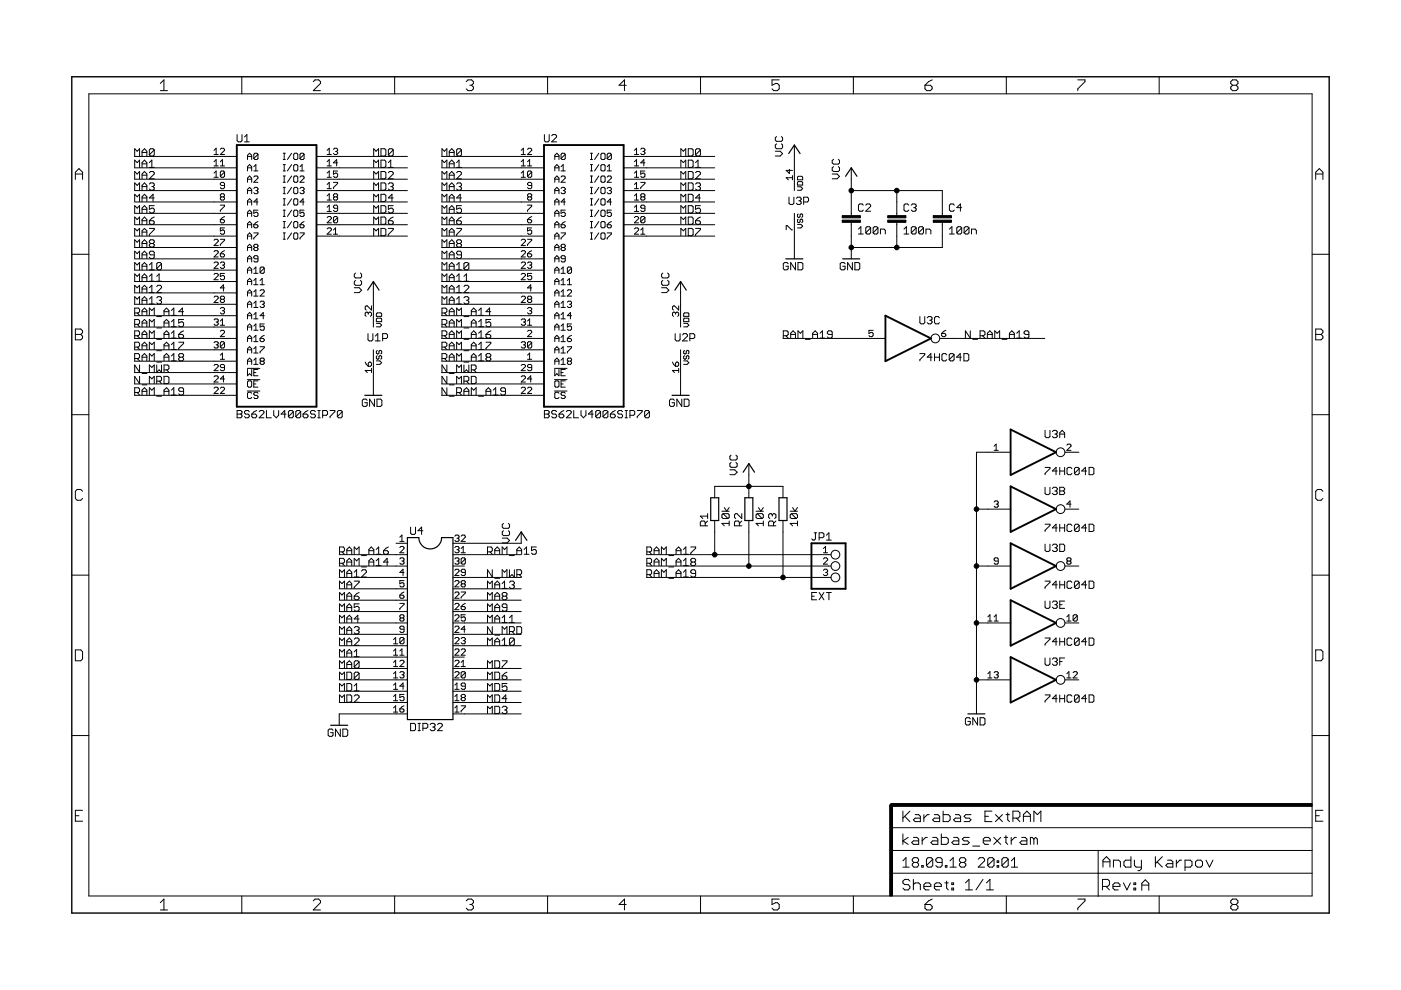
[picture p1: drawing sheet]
<svg xmlns="http://www.w3.org/2000/svg" width="297mm" height="210mm" viewBox="0 0 297 210" stroke-linecap="round" stroke-linejoin="round" font-family="sans-serif">
<g fill="none" stroke="#000" stroke-width=".21">
<path d="M18.8 19.9h259.4v170.1h-259.4zM34 17.7l.8-.8v2.3M34 19.2h1.5M51.3 16.3v3.6M66.4 17.3l.4-.4h.8l.3 .4v.4l-1.5 1.5h1.5M83.7 16.3v3.6M98.8 17.3l.4-.4h.8l.4 .4v.4l-.4 .4M99.6 18.1h.4M100 18.1l.4 .4v.3l-.4 .4h-.8l-.4-.4M116.1 16.3v3.6M132.8 18.1h-1.5l1.1-1.2v2.3M148.5 16.3v3.6"/>
<path d="M165.2 16.9h-1.5v1.2l.7-.4h.4l.4 .4v.7l-.4 .4h-.7l-.4-.4M180.9 16.3v3.6M196.1 18.1h1.2l.3 .4v.3l-.3 .4h-.8l-.4-.4zM197.6 16.9l-.7 .4-.8 .8M213.4 16.3v3.6M228.5 16.9h1.5v.4l-1.5 1.5v.4M245.8 16.3v3.6M261.3 18.1l-.4-.4v-.4l.4-.4h.8l.4 .4v.4l-.4 .4M261.3 18.1l-.4 .4v.3l.4 .4h.8l.4-.4v-.3l-.4-.4M261.3 18.1h.8M16 36.9h1.5M16 38v-1.5l.7-.7 .8 .7v1.5"/>
<path d="M28.5 33.2h21.7M28.5 35.6h21.7M28.5 38h21.7M28.6 33.1v-1.6l.5 .6 .5-.6v1.6M28.6 35.5v-1.5l.5 .5 .5-.5v1.5M28.6 37.9v-1.5l.5 .5 .5-.5v1.5M30.1 33.1v-1l.5-.6 .5 .6v1M30.1 35.5v-1l.5-.5 .5 .5v1M30.1 37.9v-1l.5-.5 .5 .5v1M30.1 32.3h1M30.1 34.7h1M30.1 37.1h1"/>
<path d="M30.1 39.6h1M31.7 36.6l.2-.2h.5l.3 .2v.3l-1 1h1M31.7 39l.2-.2h.5l.3 .2v.3l-.3 .3M31.7 34.5l.5-.5v1.5M31.7 35.5h1M32.2 39.6h.2M32.4 39.6l.3 .2v.3l-.3 .2h-.5l-.2-.2M32.7 31.8v1l-.3 .3h-.5l-.2-.3M32.7 31.8l-.3-.3h-.5l-.2 .3v1M32.7 31.8l-1 1M45.4 31.9l.4-.5v1.4M45.4 34.3l.4-.5v1.4"/>
<path d="M45.4 36.7l.4-.4v1.3M45.4 32.8h.9M45.4 35.2h.9M45.4 37.6h.9M46.7 31.7l.2-.3h.5l.2 .3v.2l-.9 .9h.9M46.7 35.2h.9M46.7 34.3l.5-.5v1.4M47.6 36.5v.9l-.2 .2h-.5l-.2-.2M47.6 39.3h-.7l-.2-.2 .2-.4h.5l.2 .2v.9l-.2 .2h-.5l-.2-.2M47.6 36.5l-.2-.2h-.5l-.2 .2v.9M47.6 36.5l-.9 .9M50.3 28.5v1.3l.2 .3h.6l.2-.3v-1.3"/>
<path d="M51.8 30.1h1.1M51.8 29l.5-.5v1.6M52.5 33.8v-.9l.4-.4 .5 .4v.9M52.5 36.2v-.9l.4-.4 .5 .4v.9M52.5 38.7v-.9l.4-.5 .5 .5v.9M52.5 33.2h.9M52.5 35.6h.9M52.5 38h.9M53.8 37.5l.2-.2h.5l.2 .2v.3l-.9 .9h.9M53.8 40l.2-.3h.5l.2 .3-.2 .4M53.8 35.3l.5-.4v1.3M53.8 36.2h.9"/>
<path d="M54.7 32.7l-.2-.2h-.5l-.2 .2v.9M54.7 32.7v.9l-.2 .2h-.5l-.2-.2M54.7 32.7l-.9 .9M60 32.5h.5M60 33.8h.5M60 36.2h.5M60 38.7h.5M60 37.3h.5M60 39.7h.5M60 34.9h.5M60.3 32.5v1.3M60.3 34.9v1.3"/>
<path d="M60.3 37.3v1.4M60.3 39.7v1.4M61.8 32.5l-.9 1.3M61.8 34.9l-.9 1.3M61.8 37.3l-.9 1.4M61.8 39.7l-.9 1.4M62.5 32.5h.4l.2 .2v.9l-.2 .2h-.4l-.2-.2v-.9zM62.5 34.9h.4l.2 .2v.9l-.2 .2h-.4l-.2-.2v-.9zM62.5 37.3h.4l.2 .2v.9l-.2 .3h-.4l-.2-.3v-.9zM62.5 39.7h.4l.2 .3v.9l-.2 .2h-.4l-.2-.2v-.9zM63.6 36.2h.9M63.6 37.5l.2-.2h.5l.2 .2v.3l-.9 .9h.9"/>
<path d="M63.6 40l.2-.3h.5l.2 .3-.2 .4M63.6 35.3l.5-.4v1.3M64.5 32.7l-.2-.2h-.5l-.2 .2v.9M64.5 32.7v.9l-.2 .2h-.5l-.2-.2M64.5 32.7l-.9 .9M67.1 33.2h19.3M67.1 35.6h19.3M67.1 38h19.3M69.4 32.8h.9M69.4 35.2h.9M69.4 37.6h.9M69.4 31.9l.4-.5v1.4"/>
<path d="M69.4 34.3l.4-.5v1.4M69.4 36.7l.4-.4v1.3M69.4 39.1l.4-.4v1.3M70.7 31.7l.2-.3h.5l.2 .3-.2 .4M70.7 38.7h.9v.2l-.9 .9v.2M71.1 32.1h.3M71.4 32.1l.2 .2-.2 .5h-.5l-.2-.3M71.6 36.3h-.9v.6l.4-.2h.3l.2 .2v.5l-.2 .2h-.5l-.2-.2M71.6 34.5h-.9l.7-.7v1.4M79.2 37.9v-1.5l.5 .5 .6-.5v1.5M79.2 33.1v-1.6l.5 .6 .6-.6v1.6M79.2 35.5v-1.5l.5 .5 .6-.5v1.5"/>
<path d="M80.8 36.4h.8l.2 .2v1.1l-.2 .2h-.8zM80.8 31.5h.8l.2 .3v1l-.2 .3h-.8zM80.8 38.8h.8l.2 .2v1.1l-.2 .2h-.8zM80.8 34h.8l.2 .2v1l-.2 .3h-.8zM82.3 36.6l.3-.2h.5l.3 .2v.3l-1.1 1h1.1M82.3 35.5h1.1M82.3 39l.3-.2h.5l.3 .2v.3l-.3 .3M82.3 34.5l.5-.5v1.5M82.8 39.6h.3M83.1 39.6l.3 .2v.3l-.3 .2h-.5l-.3-.2M83.4 31.8v1l-.3 .3h-.5l-.3-.3M83.4 31.8l-.3-.3h-.5l-.3 .3v1"/>
<path d="M83.4 31.8l-1.1 1M93.6 33.2h21.7M93.6 35.6h21.7M93.6 38h21.7M93.7 33.1v-1.6l.5 .6 .5-.6v1.6M93.7 35.5v-1.5l.5 .5 .5-.5v1.5M93.7 37.9v-1.5l.5 .5 .5-.5v1.5M95.2 37.9v-1l.6-.5 .5 .5v1M95.2 35.5v-1l.6-.5 .5 .5v1M95.2 32.3h1.1M95.2 33.1v-1l.6-.6 .5 .6v1M95.2 34.7h1.1"/>
<path d="M95.2 37.1h1.1M95.2 39.6h1.1M96.8 36.6l.3-.2h.5l.2 .2v.3l-1 1h1M96.8 34.5l.5-.5v1.5M96.8 39l.3-.2h.5l.2 .2v.3l-.2 .3M96.8 35.5h1M97.3 39.6h.3M97.6 39.6l.2 .2v.3l-.2 .2h-.5l-.3-.2M97.8 31.8v1l-.2 .3h-.5l-.3-.3M97.8 31.8l-.2-.3h-.5l-.3 .3v1M97.8 31.8l-1 1M110.5 32.8h.9"/>
<path d="M110.5 35.2h.9M110.5 37.6h.9M110.5 31.9l.5-.5v1.4M110.5 34.3l.5-.5v1.4M110.5 36.7l.5-.4v1.3M111.8 31.7l.3-.3h.4l.2 .3v.2l-.9 .9h.9M111.8 35.2h.9M111.8 34.3l.5-.5v1.4M112.7 36.5l-.2-.2h-.4l-.3 .2v.9M112.7 36.5v.9l-.2 .2h-.4l-.3-.2M112.7 39.3h-.6l-.3-.2 .3-.4h.4l.2 .2v.9l-.2 .2h-.4l-.3-.2M112.7 36.5l-.9 .9"/>
<path d="M115.4 28.5v1.3l.3 .3h.5l.2-.3v-1.3M117 28.8l.2-.3h.6l.2 .3v.2l-1 1.1h1M117.6 33.8v-.9l.5-.4 .4 .4v.9M117.6 36.2v-.9l.5-.4 .4 .4v.9M117.6 38.7v-.9l.5-.5 .4 .5v.9M117.6 33.2h.9M117.6 35.6h.9M117.6 38h.9M119 36.2h.8M119 37.5l.2-.2h.4l.2 .2v.3l-.8 .9h.8M119 40l.2-.3h.4l.2 .3-.2 .4M119 35.3l.4-.4v1.3"/>
<path d="M119.8 32.7l-.2-.2h-.4l-.2 .2v.9M119.8 32.7v.9l-.2 .2h-.4l-.2-.2M119.8 32.7l-.8 .9M125.2 32.5h.4M125.2 33.8h.4M125.2 36.2h.4M125.2 38.7h.4M125.2 37.3h.4M125.2 39.7h.4M125.2 34.9h.4M125.4 32.5v1.3M125.4 34.9v1.3"/>
<path d="M125.4 37.3v1.4M125.4 39.7v1.4M127 32.5l-.9 1.3M127 34.9l-.9 1.3M127 37.3l-.9 1.4M127 39.7l-.9 1.4M127.4 35.1l.2-.2h.5l.2 .2v.9l-.2 .2h-.5l-.2-.2zM127.4 37.5l.2-.2h.5l.2 .2v.9l-.2 .3h-.5l-.2-.3zM127.6 32.5h.5l.2 .2v.9l-.2 .2h-.5l-.2-.2v-.9zM127.6 39.7h.5l.2 .3v.9l-.2 .2h-.5l-.2-.2v-.9zM128.7 36.2h.9M128.7 37.5l.3-.2h.4l.2 .2v.3l-.9 .9h.9"/>
<path d="M128.7 40l.3-.3h.4l.2 .3-.2 .4M128.7 35.3l.5-.4v1.3M129.6 32.7l-.2-.2h-.4l-.3 .2v.9M129.6 32.7v.9l-.2 .2h-.4l-.3-.2M129.6 32.7l-.9 .9M132.2 33.2h19.3M132.2 35.6h19.3M132.2 38h19.3M134.5 32.8h.9M134.5 35.2h.9M134.5 37.6h.9M134.5 31.9l.5-.5v1.4"/>
<path d="M134.5 34.3l.5-.5v1.4M134.5 36.7l.5-.4v1.3M134.5 39.1l.5-.4v1.3M135.8 31.7l.3-.3h.4l.2 .3-.2 .4M135.8 38.7h.9v.2l-.9 .9v.2M136.3 32.1h.2M136.5 32.1l.2 .2-.2 .5h-.4l-.3-.3M136.7 36.3h-.9v.6l.7-.2 .2 .2v.5l-.2 .2h-.4l-.3-.2M136.7 34.5h-.9l.7-.7v1.4M144.4 33.1v-1.6l.5 .6 .5-.6v1.6M144.4 35.5v-1.5l.5 .5 .5-.5v1.5M144.4 37.9v-1.5l.5 .5 .5-.5v1.5"/>
<path d="M145.9 36.4h.8l.3 .2v1.1l-.3 .2h-.8zM145.9 31.5h.8l.3 .3v1l-.3 .3h-.8zM145.9 38.8h.8l.3 .2v1.1l-.3 .2h-.8zM145.9 34h.8l.3 .2v1l-.3 .3h-.8zM147.5 36.6l.2-.2h.6l.2 .2v.3l-1 1h1M147.5 35.5h1M147.5 39l.2-.2h.6l.2 .2v.3l-.2 .3M147.5 34.5l.5-.5v1.5M148 39.6h.3M148.3 39.6l.2 .2v.3l-.2 .2h-.6l-.2-.2M148.5 31.8v1l-.2 .3h-.6l-.2-.3M148.5 31.8l-.2-.3h-.6l-.2 .3v1"/>
<path d="M148.5 31.8l-1 1M164.4 32.1h1l.5 .5-.5 .5h-1M164.7 30.5l-.3 .3v.5l.3 .2h1l.2-.2v-.5l-.2-.3M164.7 29l-.3 .2v.5l.3 .3h1l.2-.3v-.5l-.2-.2M167.4 35.9v.9l-.7-.7h1.3M168 37.7h-1.3l.4 .4M168 37.2v.9M168.4 30.8v9.6M169.1 39.6h.7l.4 .4-.4 .3h-.7M169.2 37.4h.8l.2 .2v.5h-1.1v-.5zM169.2 38.5h.8l.2 .2v.5h-1.1v-.5zM176.4 36.9h1.1l.5 .5-.5 .5h-1.1"/>
<path d="M176.7 35.3l-.3 .3v.5l.3 .3h1l.3-.3v-.5l-.3-.3M176.7 33.8l-.3 .2v.5l.3 .3h1l.3-.3v-.5l-.3-.2M180.5 35.6v10.1M279 36.9h1.5M279 38v-1.5l.7-.7 .8 .7v1.5M15.2 53.9h3.6M28.5 42.8h21.7M28.5 40.4h21.7M28.5 45.2h21.7M28.5 47.6h21.7M28.5 50.1h21.7M28.5 52.5h21.7"/>
<path d="M28.5 54.9h21.7M28.5 57.3h21.7M28.5 59.7h21.7M28.6 40.3v-1.5l.5 .5 .5-.5v1.5M28.6 42.7v-1.5l.5 .5 .5-.5v1.5M28.6 45.1v-1.5l.5 .5 .5-.5v1.5M28.6 47.6v-1.6l.5 .5 .5-.5v1.6M28.6 50v-1.6l.5 .5 .5-.5v1.6M28.6 52.4v-1.6l.5 .6 .5-.6v1.6M28.6 54.8v-1.5l.5 .5 .5-.5v1.5M28.6 57.2v-1.5l.5 .5 .5-.5v1.5M28.6 59.6v-1.5l.5 .5 .5-.5v1.5"/>
<path d="M30.1 56.5h1M30.1 54.8v-1l.5-.5 .5 .5v1M30.1 52.4v-1l.5-.6 .5 .6v1M30.1 40.3v-1l.5-.5 .5 .5v1M30.1 42.7v-1l.5-.5 .5 .5v1M30.1 45.1v-1l.5-.5 .5 .5v1M30.1 47.6v-1.1l.5-.5 .5 .5v1.1M30.1 50v-1.1l.5-.5 .5 .5v1.1M30.1 57.2v-1l.5-.5 .5 .5v1M30.1 59.6v-1l.5-.5 .5 .5v1M30.1 42h1M30.1 44.4h1"/>
<path d="M30.1 46.8h1M30.1 49.2h1M30.1 51.6h1M30.1 54h1M30.1 58.9h1M31.7 57.2h1M31.7 46.8h.7l.3 .3v.2l-.3 .3h-.5l-.2-.3zM31.7 48.4h1v.3l-1 1v.3M31.7 56.2l.5-.5v1.5M31.7 58.6l.5-.5v1.5M31.7 59.6h1M31.9 51.6l-.2-.2v-.3l.2-.3h.5l.3 .3v.3l-.3 .2"/>
<path d="M31.9 51.6l-.2 .3v.2l.2 .3h.5l.3-.3v-.2l-.3-.3M31.9 51.6h.5M32.7 43.6h-1v.8l.5-.3h.2l.3 .3v.5l-.3 .2h-.5l-.2-.2M32.7 54h-.8l-.2-.2v-.3l.2-.2h.5l.3 .2v1l-.3 .3h-.5l-.2-.3M32.7 42h-1l.7-.8v1.5M32.7 46l-1 .8M33.2 59.6h1M33.2 58.6l.5-.5v1.5M34.2 55.9l-.2-.2h-.5l-.3 .2v1.1M34.2 55.9v1.1l-.2 .2h-.5l-.3-.2M34.2 55.9l-1 1.1M45.4 50.9l.2-.2h.4l.3 .2v.3l-.9 .9h.9"/>
<path d="M45.4 53.4l.2-.3h.4l.3 .3v.2l-.9 .9h.9M45.4 55.8l.2-.2h.4l.3 .2v.2l-.9 .9h.9M45.4 58.2l.2-.2h.4l.3 .2v.2l-.9 .9h.9M46.7 46.6h.7l.2 .4-.2 .2h-.5l-.2-.2zM46.7 43.5h.9v.2l-.9 .9v.2M46.7 50.7h.9v.2l-.9 .9v.3M46.7 53.8h.7l.2 .5-.2 .2h-.5l-.2-.2zM46.7 55.8l.2-.2h.5l.2 .2v.2l-.2 .2M46.9 41.7l-.2-.2 .2-.4h.5l.2 .2-.2 .4M46.9 41.7l-.2 .3 .2 .4h.5l.2-.2-.2-.5M46.9 41.7h.5M47.2 56.2h.2"/>
<path d="M47.4 56.2l.2 .3-.2 .4h-.5l-.2-.2M47.6 48.3h-.9v.7l.5-.2 .4 .2v.4l-.2 .3h-.5l-.2-.3M47.6 58h-.9v.6l.5-.2 .4 .2v.5l-.2 .2h-.5l-.2-.2M47.6 45.9l-.9 .7M47.6 53.1l-.9 .7M52.5 41.1v-.9l.4-.5 .5 .5v.9M52.5 43.5v-.9l.4-.5 .5 .5v.9M52.5 45.9v-.9l.4-.4 .5 .4v.9M52.5 48.3v-.9l.4-.4 .5 .4v.9M52.5 50.7v-.9l.4-.4 .5 .4v.9M52.5 53.1v-.9l.4-.4 .5 .4v.9M52.5 55.5v-.8l.4-.5 .5 .5v.8"/>
<path d="M52.5 58v-.9l.4-.5 .5 .5v.9M52.5 42.8h.9M52.5 40.4h.9M52.5 45.2h.9M52.5 47.6h.9M52.5 50.1h.9M52.5 52.5h.9M52.5 54.9h.9M52.5 57.3h.9M52.5 59.7h.9M53.8 47.6h.7l.2 .5-.2 .2h-.5l-.2-.2zM53.8 49.4h.9v.2l-.9 .9v.2"/>
<path d="M53.8 57.1l.5-.5v1.4M53.8 59.5l.5-.5v1.4M53.8 58h.9M54 52.5l-.2-.3 .2-.4h.5l.2 .2-.2 .5M54 52.5l-.2 .2 .2 .4h.5l.2-.2-.2-.4M54 52.5h.5M54.3 40.4h.2M54.5 40.4l.2 .2-.2 .5h-.5l-.2-.2M54.7 42.8h-.9l.7-.7v1.4M54.7 44.6h-.9v.6l.5-.2h.2l.2 .2v.5l-.2 .2h-.5l-.2-.2M54.7 54.9h-.7l-.2-.2 .2-.5h.5l.2 .2v.9l-.2 .2h-.5l-.2-.2M54.7 47l-.9 .6"/>
<path d="M55.1 59.5l.5-.5v1.4M56 56.9v.8l-.2 .3h-.4l-.3-.3M56 56.9l-.2-.3h-.4l-.3 .3v.8M56 56.9l-.9 .8M60 41.1h.5M60 44.6h.5M60 45.9h.5M60 48.3h.5M60 49.4h.5M60 50.7h.5M60 43.5h.5M60 42.1h.5"/>
<path d="M60 47h.5M60.3 42.1v1.4M60.3 44.6v1.3M60.3 47v1.3M60.3 49.4v1.3M61.8 42.1l-.9 1.4M61.8 44.6l-.9 1.3M61.8 47l-.9 1.3M61.8 49.4l-.9 1.3M62.5 44.6h.4l.2 .2v.9l-.2 .2h-.4l-.2-.2v-.9zM62.5 47h.4l.2 .2v.9l-.2 .2h-.4l-.2-.2v-.9zM62.5 49.4h.4l.2 .2v.9l-.2 .2h-.4l-.2-.2v-.9z"/>
<path d="M62.5 42.1h.4l.2 .3v.9l-.2 .2h-.4l-.2-.2v-.9zM63.6 47.6h.7l.2 .5-.2 .2h-.5l-.2-.2zM63.6 49.4h.9v.2l-.9 .9v.2M64.1 40.4h.2M64.3 40.4l.2 .2-.2 .5h-.5l-.2-.2M64.5 42.8h-.9l.7-.7v1.4M64.5 44.6h-.9v.6l.5-.2 .4 .2v.5l-.2 .2h-.5l-.2-.2M64.5 47l-.9 .6M67.1 42.8h19.3M67.1 40.4h19.3M67.1 45.2h19.3M67.1 47.6h19.3"/>
<path d="M67.1 50.1h19.3M69.4 48.5l.2-.2h.4l.3 .2v.3l-.9 .9h.9M69.4 46.1l.2-.2h.4l.3 .2v.3l-.9 .8h.9M69.4 40h.9M69.4 42.4h.9M69.4 41.5l.4-.4v1.3M69.4 43.9l.4-.4v1.3M69.4 44.8h.9M70.7 48.8l.4-.5v1.4M70.7 49.7h.9M70.9 41.7l-.2 .3 .2 .4h.5l.2-.2-.2-.5M70.9 41.7l-.2-.2 .2-.4h.5l.2 .2-.2 .4"/>
<path d="M70.9 41.7h.5M71.6 46.1v.9l-.2 .2h-.5l-.2-.2M71.6 46.1l-.2-.2h-.5l-.2 .2v.9M71.6 44.2h-.7l-.2-.3 .2-.4h.5l.2 .2v.9l-.2 .2h-.5l-.2-.2M71.6 46.1l-.9 .9M75.4 59.5l-.3 .2v.5l.3 .3h1l.3-.3v-.5l-.3-.2M75.4 57.9l-.3 .3v.5l.3 .2h1l.3-.2v-.5l-.3-.3M79.2 59.7v9.6M79.2 40.3v-1.5l.5 .5 .6-.5v1.5M79.2 47.6v-1.6l.5 .5 .6-.5v1.6M79.2 50v-1.6l.5 .5 .6-.5v1.6M79.2 42.7v-1.5l.5 .5 .6-.5v1.5"/>
<path d="M79.2 45.1v-1.5l.5 .5 .6-.5v1.5M80.8 43.6h.8l.2 .3v1l-.2 .2h-.8zM80.8 46h.8l.2 .3v1l-.2 .3h-.8zM80.8 48.4h.8l.2 .3v1l-.2 .3h-.8zM80.8 41.2h.8l.2 .2v1.1l-.2 .2h-.8zM82.3 46.8h.8l.3 .3v.2l-.3 .3h-.5l-.3-.3zM82.3 48.4h1.1v.3l-1.1 1v.3M83.4 43.6h-1.1v.8l.5-.3h.3l.3 .3v.5l-.3 .2h-.5l-.3-.2M83.4 42h-1.1l.8-.8v1.5M83.4 46l-.6 .3-.5 .5M93.6 42.8h21.7M93.6 40.4h21.7"/>
<path d="M93.6 45.2h21.7M93.6 47.6h21.7M93.6 50.1h21.7M93.6 52.5h21.7M93.6 54.9h21.7M93.6 57.3h21.7M93.6 59.7h21.7M93.7 40.3v-1.5l.5 .5 .5-.5v1.5M93.7 42.7v-1.5l.5 .5 .5-.5v1.5M93.7 45.1v-1.5l.5 .5 .5-.5v1.5M93.7 47.6v-1.6l.5 .5 .5-.5v1.6M93.7 50v-1.6l.5 .5 .5-.5v1.6"/>
<path d="M93.7 52.4v-1.6l.5 .6 .5-.6v1.6M93.7 54.8v-1.5l.5 .5 .5-.5v1.5M93.7 57.2v-1.5l.5 .5 .5-.5v1.5M93.7 59.6v-1.5l.5 .5 .5-.5v1.5M95.2 56.5h1.1M95.2 40.3v-1l.6-.5 .5 .5v1M95.2 42.7v-1l.6-.5 .5 .5v1M95.2 45.1v-1l.6-.5 .5 .5v1M95.2 47.6v-1.1l.6-.5 .5 .5v1.1M95.2 50v-1.1l.6-.5 .5 .5v1.1M95.2 52.4v-1l.6-.6 .5 .6v1M95.2 54.8v-1l.6-.5 .5 .5v1"/>
<path d="M95.2 57.2v-1l.6-.5 .5 .5v1M95.2 59.6v-1l.6-.5 .5 .5v1M95.2 42h1.1M95.2 44.4h1.1M95.2 46.8h1.1M95.2 49.2h1.1M95.2 51.6h1.1M95.2 54h1.1M95.2 58.9h1.1M96.8 57.2h1M96.8 56.2l.5-.5v1.5M96.8 58.6l.5-.5v1.5"/>
<path d="M96.8 46.8h.8l.2 .3v.2l-.2 .3h-.5l-.3-.3zM96.8 48.4h1v.3l-1 1v.3M96.8 59.6h1M97.1 51.6l-.3 .3v.2l.3 .3h.5l.2-.3v-.2l-.2-.3M97.1 51.6l-.3-.2v-.3l.3-.3h.5l.2 .3v.3l-.2 .2M97.1 51.6h.5M97.8 54h-.7l-.3-.2v-.3l.3-.2h.5l.2 .2v1l-.2 .3h-.5l-.3-.3M97.8 43.6h-1v.8l.8-.3 .2 .3v.5l-.2 .2h-.5l-.3-.2M97.8 42h-1l.8-.8v1.5M97.8 46l-.5 .3-.5 .5M98.4 59.6h1M98.4 58.6l.5-.5v1.5"/>
<path d="M99.4 55.9l-.3-.2h-.5l-.2 .2v1.1M99.4 55.9v1.1l-.3 .2h-.5l-.2-.2M99.4 55.9l-1 1.1M110.5 53.4l.2-.3h.5l.2 .3v.2l-.9 .9h.9M110.5 50.9l.2-.2h.5l.2 .2v.3l-.9 .9h.9M110.5 55.8l.2-.2h.5l.2 .2v.2l-.9 .9h.9M110.5 58.2l.2-.2h.5l.2 .2v.2l-.9 .9h.9M111.8 46.6h.7l.2 .4-.2 .2h-.4l-.3-.2zM111.8 43.5h.9v.2l-.9 .9v.2M111.8 50.7h.9v.2l-.9 .9v.3M111.8 55.8l.3-.2h.4l.2 .2-.2 .4M111.8 53.8h.7l.2 .5-.2 .2h-.4l-.3-.2z"/>
<path d="M112.1 41.7l-.3-.2 .3-.4h.4l.2 .2-.2 .4M112.1 41.7l-.3 .3 .3 .4h.4l.2-.2-.2-.5M112.1 41.7h.4M112.3 56.2h.2M112.5 56.2l.2 .3-.2 .4h-.4l-.3-.2M112.7 48.3h-.9v.7l.5-.2 .4 .2v.4l-.2 .3h-.4l-.3-.3M112.7 58h-.9v.6l.5-.2 .4 .2v.5l-.2 .2h-.4l-.3-.2M112.7 45.9l-.9 .7M112.7 53.1l-.9 .7M117.6 41.1v-.9l.5-.5 .4 .5v.9M117.6 43.5v-.9l.5-.5 .4 .5v.9M117.6 45.9v-.9l.5-.4 .4 .4v.9"/>
<path d="M117.6 48.3v-.9l.5-.4 .4 .4v.9M117.6 50.7v-.9l.5-.4 .4 .4v.9M117.6 53.1v-.9l.5-.4 .4 .4v.9M117.6 55.5v-.8l.5-.5 .4 .5v.8M117.6 58v-.9l.5-.5 .4 .5v.9M117.6 42.8h.9M117.6 40.4h.9M117.6 45.2h.9M117.6 47.6h.9M117.6 50.1h.9M117.6 52.5h.9M117.6 54.9h.9"/>
<path d="M117.6 57.3h.9M117.6 59.7h.9M119 47.6h.6l.2 .5-.2 .2h-.4l-.2-.2zM119 49.4h.8v.2l-.8 .9v.2M119 58h.8M119 57.1l.4-.5v1.4M119 59.5l.4-.5v1.4M119.2 52.5h.4M119.2 52.5l-.2-.3 .2-.4h.4l.2 .2-.2 .5M119.2 52.5l-.2 .2 .2 .4h.4l.2-.2-.2-.4M119.4 40.4h.2M119.6 40.4l.2 .2v.3l-.2 .2h-.4l-.2-.2"/>
<path d="M119.8 42.8h-.8l.6-.7v1.4M119.8 44.6h-.8v.6l.6-.2 .2 .2v.5l-.2 .2h-.4l-.2-.2M119.8 54.9h-.6l-.2-.2 .2-.5h.4l.2 .2v.9l-.2 .2h-.4l-.2-.2M119.8 47l-.8 .6M120.3 59.5l.4-.5v1.4M121.2 56.9v.8l-.3 .3h-.4l-.2-.3M121.2 56.9l-.3-.3h-.4l-.2 .3v.8M121.2 56.9l-.9 .8M125.2 41.1h.4M125.2 44.6h.4M125.2 45.9h.4M125.2 48.3h.4"/>
<path d="M125.2 49.4h.4M125.2 50.7h.4M125.2 43.5h.4M125.2 42.1h.4M125.2 47h.4M125.4 42.1v1.4M125.4 44.6v1.3M125.4 47v1.3M125.4 49.4v1.3M127 42.1l-.9 1.4M127 44.6l-.9 1.3M127 47l-.9 1.3"/>
<path d="M127 49.4l-.9 1.3M127.4 47.2l.2-.2h.5l.2 .2v.9l-.2 .2h-.5l-.2-.2zM127.4 42.4l.2-.3h.5l.2 .3v.9l-.2 .2h-.5l-.2-.2zM127.6 44.6h.5l.2 .2v.9l-.2 .2h-.5l-.2-.2v-.9zM127.6 49.4h.5l.2 .2v.9l-.2 .2h-.5l-.2-.2v-.9zM128.7 47.6h.7l.2 .5-.2 .2h-.4l-.3-.2zM128.7 49.4h.9v.2l-.9 .9v.2M129.2 40.4h.2M129.4 40.4l.2 .2-.2 .5h-.4l-.3-.2M129.6 42.8h-.9l.7-.7v1.4M129.6 44.6h-.9v.6l.7-.2 .2 .2v.5l-.2 .2h-.4l-.3-.2M129.6 47l-.9 .6"/>
<path d="M132.2 42.8h19.3M132.2 40.4h19.3M132.2 45.2h19.3M132.2 47.6h19.3M132.2 50.1h19.3M134.5 48.5l.2-.2h.5l.2 .2v.3l-.9 .9h.9M134.5 46.1l.2-.2h.5l.2 .2v.3l-.9 .8h.9M134.5 40h.9M134.5 42.4h.9M134.5 44.8h.9M134.5 43.9l.5-.4v1.3M134.5 41.5l.5-.4v1.3"/>
<path d="M135.8 49.7h.9M135.8 48.8l.5-.5v1.4M136.1 41.7l-.3-.2 .3-.4h.4l.2 .2-.2 .4M136.1 41.7l-.3 .3 .3 .4h.4l.2-.2-.2-.5M136.1 41.7h.4M136.7 46.1v.9l-.2 .2h-.4l-.3-.2M136.7 46.1l-.2-.2h-.4l-.3 .2v.9M136.7 44.2h-.6l-.3-.3 .3-.4h.4l.2 .2v.9l-.2 .2h-.4l-.3-.2M136.7 46.1l-.9 .9M140.5 59.5l-.2 .2v.5l.2 .3h1l.3-.3v-.5l-.3-.2M140.5 57.9l-.2 .3v.5l.2 .2h1l.3-.2v-.5l-.3-.3M144.3 59.7v9.6"/>
<path d="M144.4 50v-1.6l.5 .5 .5-.5v1.6M144.4 40.3v-1.5l.5 .5 .5-.5v1.5M144.4 42.7v-1.5l.5 .5 .5-.5v1.5M144.4 45.1v-1.5l.5 .5 .5-.5v1.5M144.4 47.6v-1.6l.5 .5 .5-.5v1.6M145.9 43.6h.8l.3 .3v1l-.3 .2h-.8zM145.9 46h.8l.3 .3v1l-.3 .3h-.8zM145.9 48.4h.8l.3 .3v1l-.3 .3h-.8zM145.9 41.2h.8l.3 .2v1.1l-.3 .2h-.8zM147.5 48.4h1v.3l-1 1v.3M147.5 46.8h.8l.2 .3v.2l-.2 .3h-.6l-.2-.3zM148.5 43.6h-1v.8l.5-.3h.3l.2 .3v.5l-.2 .2h-.6l-.2-.2"/>
<path d="M148.5 42h-1l.8-.8v1.5M148.5 46l-1 .8M166.7 48.7v-.9h.2l.9 .9h.2M167.1 55.9l-.2-.2h-.6l-.2 .2v1.1l.2 .2h.6l.2-.2v-.5h-.5M167.3 41.8v1.3l.2 .2h.6l.2-.2v-1.3M168.4 45.2v9.7M168.7 55.7v1.5l-1.1-1.5v1.5M168.8 42.1l.3-.3h.5l.3 .3v.2l-.3 .3M169.1 47.6h.7l.4 .3-.4 .4h-.7M169.2 55.7h.8l.2 .2v1.1l-.2 .2h-.8zM169.2 45.4l-.1 .1v.4l.1 .2 .4-.2v-.4l.2-.1 .4 .1v.4l-.2 .2M169.2 46.5l-.1 .2 .1 .5 .4-.2v-.3l.2-.2 .4 .2v.3l-.2 .2"/>
<path d="M169.4 42.6h.2M169.6 42.6l.3 .2v.3l-.3 .2h-.5l-.3-.2M170.4 42.8h.8l.2-.2v-.5l-.2-.3h-.8v1.5M179.2 55.9l-.3-.2h-.5l-.3 .2v1.1l.3 .2h.5l.3-.2v-.5h-.5M180.5 40.4h19.3v5.3M180.5 47.2v7.7M180.7 55.7v1.5l-1-1.5v1.5M181.3 55.7h.7l.3 .2v1.1l-.3 .2h-.7zM182 48.6l.5-.5v1.5M182 49.6h1M183 43.5l-.2-.3h-.5l-.3 .3v1l.3 .3h.5l.2-.3M183.6 43.5l.2-.3h.5l.3 .3v.3l-1 1h1"/>
<path d="M184.6 48.3v1.1l-.3 .2h-.5l-.2-.2M184.6 48.3l-.3-.2h-.5l-.2 .2v1.1M184.6 48.3l-1 1.1M186.1 48.3v1.1l-.2 .2h-.5l-.3-.2M186.1 48.3l-.2-.2h-.5l-.3 .2v1.1M186.1 48.3l-1 1.1M186.7 49.6v-1h.8l.2 .3v.7M190.1 40.4v5.3M190.1 47.2v5.3M191.7 49.6h1M191.7 48.6l.5-.5v1.5M192.7 43.5l-.3-.3h-.5l-.2 .3v1l.2 .3h.5l.3-.3"/>
<path d="M193.2 43.5l.3-.3h.5l.2 .3v.3l-.2 .2M193.7 44h.3M194 44l.2 .3v.2l-.2 .3h-.5l-.3-.3M194.2 48.3v1.1l-.2 .2h-.5l-.3-.2M194.2 48.3l-.2-.2h-.5l-.3 .2v1.1M194.2 48.3l-1 1.1M195.8 48.3v1.1l-.3 .2h-.5l-.2-.2M195.8 48.3l-.3-.2h-.5l-.2 .2v1.1M195.8 48.3l-1 1.1M196.3 49.6v-1h.8l.3 .3v.7M199.8 47.2v5.3h-19.3M201.3 49.6h1"/>
<path d="M201.3 48.6l.5-.5v1.5M202.3 43.5l-.2-.3h-.5l-.3 .3v1l.3 .3h.5l.2-.3M203.9 48.3v1.1l-.3 .2h-.5l-.2-.2M203.9 48.3l-.3-.2h-.5l-.2 .2v1.1M203.9 48.3l-1 1.1M203.9 44h-1l.7-.8v1.6M205.4 48.3v1.1l-.2 .2h-.5l-.3-.2M205.4 48.3l-.2-.2h-.5l-.3 .2v1.1M205.4 48.3l-1 1.1M206 49.6v-1h.7l.3 .3v.7M278.2 53.9h3.6M16 69.8h1.1l.4 .3v.4l-.4 .4 .4 .4v.4l-.4 .4h-1.1z"/>
<path d="M16 70.9h1.1M28.5 79h21.7M28.5 62.1h21.7M28.5 64.5h21.7M28.5 66.9h21.7M28.5 69.3h21.7M28.5 71.8h21.7M28.5 74.2h21.7M28.5 76.6h21.7M28.6 76h.7l.3-.3v-.5l-.3-.2h-.7v1.5M28.6 66.4h.7l.3-.3v-.5l-.3-.3h-.7v1.6M28.6 62v-1.5l.5 .5 .5-.5v1.5"/>
<path d="M28.6 64.5v-1.6l.5 .5 .5-.5v1.6M28.6 68.8h.7l.3-.3v-.5l-.3-.3h-.7v1.6M28.6 71.2h.7l.3-.3v-.5l-.3-.3h-.7v1.6M28.6 73.6h.7l.3-.3v-.5l-.3-.2h-.7v1.5M29.1 66.4l.5 .5M29.1 68.8l.5 .5M29.1 71.2l.5 .5M29.1 73.6l.5 .5M29.1 76l.5 .5M29.6 77.4v1.5l-1-1.5v1.5M29.6 79.8v1.5l-1-1.5v1.5M30.1 75.7h1"/>
<path d="M30.1 62v-1l.5-.5 .5 .5v1M30.1 64.5v-1.1l.5-.5 .5 .5v1.1M30.1 66.9v-1.1l.5-.5 .5 .5v1.1M30.1 69.3v-1.1l.5-.5 .5 .5v1.1M30.1 71.7v-1l.5-.6 .5 .6v1M30.1 74.1v-1l.5-.5 .5 .5v1M30.1 76.5v-1l.5-.5 .5 .5v1M30.1 61.3h1M30.1 63.7h1M30.1 66.1h1M30.1 68.5h1M30.1 70.9h1"/>
<path d="M30.1 79.2h1M30.1 73.3h1M31.7 62h1M31.7 74.1v-1.5l.5 .5 .5-.5v1.5M31.7 66.9v-1.6l.5 .5 .5-.5v1.6M31.7 69.3v-1.6l.5 .5 .5-.5v1.6M31.7 71.7v-1.6l.5 .6 .5-.6v1.6M31.7 76.5v-1.5l.5 .5 .5-.5v1.5M31.7 78.9v-1.5l.5 .5 .5-.5v1.5M31.7 61l.5-.5v1.5M31.7 63.4l.5-.5v1.6M31.7 64.5h1"/>
<path d="M33.2 60.7l.3-.2h.5l.2 .2v.3l-1 1h1M33.2 67.1h1M33.2 77.4v1.5l.5-.5 .5 .5v-1.5M33.2 76.8h1M33.2 63.2l.3-.3h.5l.2 .3v.2l-.2 .3M33.2 69.5h1M33.2 71.9h1M33.2 74.4h1M33.7 63.7h.3M34 63.7l.2 .2v.3l-.2 .3h-.5l-.3-.3M34.8 75.7h1M34.8 79.8h.8l.2 .3v1l-.2 .2h-.8z"/>
<path d="M34.8 74.1v-1l.5-.5 .5 .5v1M34.8 66.1h1M34.8 66.9v-1.1l.5-.5 .5 .5v1.1M34.8 69.3v-1.1l.5-.5 .5 .5v1.1M34.8 71.7v-1l.5-.6 .5 .6v1M34.8 76.5v-1l.5-.5 .5 .5v1M34.8 78.4h.8l.2-.3v-.5l-.2-.2h-.8v1.5M34.8 68.5h1M34.8 70.9h1M34.8 73.3h1M35.3 78.4l.5 .5M36.3 76.5h1.1"/>
<path d="M36.3 69.3h1.1M36.3 65.8l.6-.5v1.6M36.3 68.2l.6-.5v1.6M36.3 70.7l.6-.6v1.6M36.3 73.1l.6-.5v1.5M36.3 75.5l.6-.5v1.5M36.3 66.9h1.1M36.3 71.7h1.1M36.3 74.1h1.1M37.9 70.9h.8l.2 .3v.2l-.2 .3h-.6l-.2-.3zM37.9 72.6h1v.2l-1 1.1v.2M38.1 75.7l-.2-.2v-.3l.2-.2h.6l.2 .2v.3l-.2 .2"/>
<path d="M38.1 75.7h.6M38.1 75.7l-.2 .3v.3l.2 .2h.6l.2-.2v-.3l-.2-.3M38.9 66.1h-1l.8-.8v1.6M38.9 67.7h-1v.8l.5-.3h.3l.2 .3v.5l-.2 .3h-.6l-.2-.3M38.9 70.1l-.5 .3-.5 .5M45.4 63l.2-.2h.4l.3 .2v.2l-.9 .9h.9M45.4 67.8l.2-.2h.4l.3 .2v.3l-.3 .2M45.4 72.7l.2-.2h.4l.3 .2v.2l-.3 .2M45.4 77.5l.2-.2h.4l.3 .2v.2l-.9 .9h.9M45.4 79.9l.2-.2h.4l.3 .2v.2l-.9 .9h.9M45.8 68.3h.2M45.8 73.1h.2"/>
<path d="M46 68.3l.3 .2-.3 .5h-.4l-.2-.3M46 73.1l.3 .2-.3 .5h-.4l-.2-.2M46.7 70.3l.2-.3h.5l.2 .3v.2l-.9 .9h.9M46.7 65.4l.2-.2h.5l.2 .2v.3l-.2 .2M46.7 68.1l.5-.5v1.4M46.7 75.3l.5-.4v1.3M46.7 69h.9M46.7 76.2h.9M46.9 63.5l-.2 .2 .2 .4h.5l.2-.2-.2-.4M46.9 63.5l-.2-.3 .2-.4h.5l.2 .2v.2l-.2 .3M46.9 63.5h.5M47.2 65.9h.2"/>
<path d="M47.4 65.9l.2 .2-.2 .4h-.5l-.2-.2M47.6 72.7v.9l-.2 .2h-.5l-.2-.2M47.6 77.9h-.7l-.2-.2 .2-.4h.5l.2 .2v.9l-.2 .2h-.5l-.2-.2M47.6 61h-.9l.7-.6v1.3M47.6 72.7l-.2-.2h-.5l-.2 .2v.9M47.6 72.7l-.9 .9M52.4 78.1h2.7M52.5 60.4v-.9l.4-.5 .5 .5v.9M52.5 62.8v-.9l.4-.5 .5 .5v.9M52.5 65.2v-.9l.4-.4 .5 .4v.9M52.5 67.6v-.9l.4-.4 .5 .4v.9M52.5 70v-.9l.4-.4 .5 .4v.9"/>
<path d="M52.5 72.4v-.9l.4-.4 .5 .4v.9M52.5 74.8v-.8l.4-.5 .5 .5v.8M52.5 77.3v-.9l.4-.5 .5 .5v.9M52.5 78.3v1.4l.4-.5 .5 .5v-1.4M52.5 62.1h.9M52.5 64.5h.9M52.5 66.9h.9M52.5 69.3h.9M52.5 71.8h.9M52.5 74.2h.9M52.5 76.6h.9M53.8 70h.9"/>
<path d="M53.8 79h.5M53.8 77.3h.9M53.8 61.9l.5-.5v1.4M53.8 64.3l.5-.4v1.3M53.8 66.7l.5-.4v1.3M53.8 69.1l.5-.4v1.3M53.8 71.5l.5-.4v1.3M53.8 74l.5-.5v1.3M53.8 76.4l.5-.5v1.4M53.8 60.4h.9M53.8 62.8h.9M53.8 65.2h.9"/>
<path d="M53.8 67.6h.9M53.8 72.4h.9M53.8 74.8h.9M54.7 78.3h-.9v1.4h.9M55.1 71.8h.7l.2 .4-.2 .2h-.4l-.3-.2zM55.1 73.5h.9v.2l-.9 .9v.2M55.1 61.7l.3-.3h.4l.2 .3v.2l-.9 .9h.9M55.1 64.1l.3-.2h.4l.2 .2-.2 .4M55.1 60.4h.9M55.4 76.6l-.3 .2 .3 .5h.4l.2-.3-.2-.4M55.4 76.6l-.3-.2v-.3l.3-.2h.4l.2 .2-.2 .5M55.4 76.6h.4"/>
<path d="M55.6 64.5h.2M55.8 64.5l.2 .2-.2 .5h-.4l-.3-.2M56 68.7h-.9v.6l.5-.2 .4 .2v.5l-.2 .2h-.4l-.3-.2M56 66.9h-.9l.7-.6v1.3M56 71.1l-.9 .7M75.1 61h1.1l.5 .5-.5 .5h-1.1M77.4 76.8l.7 .9M78 70.7v1.3l.3 .3h.5l.3-.3v-1.3M78.1 66.4l-.2-.2-.5 .2v.4l.2 .3M78.1 66.4l.2-.2 .5 .2v.4l-.3 .3M78.1 66.4v.2M78.1 77l.4-.2 .3 .2v.4l-.3 .3h-.4z"/>
<path d="M78.8 64.9v.8l-.9-.8-.5 .2v.4l.2 .2M78.8 78.1v.9M78.8 78.5h-1.4l.5 .5M79.2 74.2v9.6M79.6 72.3h1M79.6 71.3l.5-.6v1.6M79.8 76.5h.7l.4 .4-.4 .4h-.7M79.8 66.5l.2-.2h.7l.2 .2v.6h-1.1zM79.8 67.6l.2-.1h.7l.2 .1v.6h-1.1zM79.8 68.6h.7l.4 .3-.4 .4h-.7M80 74.3l-.2 .2v.4l.4 .1 .1-.1v-.4l.4-.2 .2 .2v.4l-.2 .1M80 75.4l-.2 .2v.4l.2 .2 .3-.2v-.4l.2-.2 .4 .2v.4l-.2 .2"/>
<path d="M81.1 71.8h.8l.3-.3v-.5l-.3-.3h-.8v1.6M93.6 79h21.7M93.6 62.1h21.7M93.6 64.5h21.7M93.6 66.9h21.7M93.6 69.3h21.7M93.6 71.8h21.7M93.6 74.2h21.7M93.6 76.6h21.7M93.7 76h.8l.2-.3v-.5l-.2-.2h-.8v1.5M93.7 66.4h.8l.2-.3v-.5l-.2-.3h-.8v1.6M93.7 71.2h.8l.2-.3v-.5l-.2-.3h-.8v1.6"/>
<path d="M93.7 68.8h.8l.2-.3v-.5l-.2-.3h-.8v1.6M93.7 62v-1.5l.5 .5 .5-.5v1.5M93.7 64.5v-1.6l.5 .5 .5-.5v1.6M93.7 73.6h.8l.2-.3v-.5l-.2-.2h-.8v1.5M94.2 66.4l.5 .5M94.2 68.8l.5 .5M94.2 71.2l.5 .5M94.2 73.6l.5 .5M94.2 76l.5 .5M94.7 77.4v1.5l-1-1.5v1.5M94.7 79.8v1.5l-1-1.5v1.5M95.2 75.7h1.1"/>
<path d="M95.2 62v-1l.6-.5 .5 .5v1M95.2 64.5v-1.1l.6-.5 .5 .5v1.1M95.2 66.9v-1.1l.6-.5 .5 .5v1.1M95.2 69.3v-1.1l.6-.5 .5 .5v1.1M95.2 71.7v-1l.6-.6 .5 .6v1M95.2 74.1v-1l.6-.5 .5 .5v1M95.2 76.5v-1l.6-.5 .5 .5v1M95.2 61.3h1.1M95.2 63.7h1.1M95.2 66.1h1.1M95.2 68.5h1.1M95.2 70.9h1.1"/>
<path d="M95.2 79.2h1.1M95.2 73.3h1.1M96.8 62h1M96.8 69.3v-1.6l.5 .5 .5-.5v1.6M96.8 61l.5-.5v1.5M96.8 63.4l.5-.5v1.6M96.8 76.5v-1.5l.5 .5 .5-.5v1.5M96.8 66.9v-1.6l.5 .5 .5-.5v1.6M96.8 71.7v-1.6l.5 .6 .5-.6v1.6M96.8 74.1v-1.5l.5 .5 .5-.5v1.5M96.8 78.9v-1.5l.5 .5 .5-.5v1.5M96.8 64.5h1"/>
<path d="M98.4 60.7l.2-.2h.5l.3 .2v.3l-1 1h1M98.4 67.1h1M98.4 76.8h1M98.4 77.4v1.5l.5-.5 .5 .5v-1.5M98.4 63.2l.2-.3h.5l.3 .3v.2l-.3 .3M98.4 69.5h1M98.4 71.9h1M98.4 74.4h1M98.9 63.7h.2M99.1 63.7l.3 .2v.3l-.3 .3h-.5l-.2-.3M99.9 75.7h1M99.9 66.1h1"/>
<path d="M99.9 66.9v-1.1l.5-.5 .5 .5v1.1M99.9 69.3v-1.1l.5-.5 .5 .5v1.1M99.9 71.7v-1l.5-.6 .5 .6v1M99.9 74.1v-1l.5-.5 .5 .5v1M99.9 76.5v-1l.5-.5 .5 .5v1M99.9 78.4h.8l.2-.3v-.5l-.2-.2h-.8v1.5M99.9 79.8h.8l.2 .3v1l-.2 .2h-.8zM99.9 68.5h1M99.9 70.9h1M99.9 73.3h1M100.4 78.4l.5 .5M101.5 76.5h1"/>
<path d="M101.5 69.3h1M101.5 66.9h1M101.5 65.8l.5-.5v1.6M101.5 68.2l.5-.5v1.6M101.5 70.7l.5-.6v1.6M101.5 73.1l.5-.5v1.5M101.5 75.5l.5-.5v1.5M101.5 71.7h1M101.5 74.1h1M103 70.9h.8l.3 .3v.2l-.3 .3h-.5l-.3-.3zM103 72.6h1.1v.2l-1.1 1.1v.2M103.3 75.7l-.3-.2v-.3l.3-.2h.5l.3 .2v.3l-.3 .2"/>
<path d="M103.3 75.7h.5M103.3 75.7l-.3 .3v.3l.3 .2h.5l.3-.2v-.3l-.3-.3M104.1 67.7h-1.1v.8l.5-.3h.3l.3 .3v.5l-.3 .3h-.5l-.3-.3M104.1 70.1l-1.1 .8M104.1 66.1h-1.1l.8-.8v1.6M110.5 72.7l.2-.2h.5l.2 .2-.2 .4M110.5 79.9l.2-.2h.5l.2 .2v.2l-.9 .9h.9M110.5 77.5l.2-.2h.5l.2 .2v.2l-.9 .9h.9M110.5 63l.2-.2h.5l.2 .2v.2l-.9 .9h.9M110.5 67.8l.2-.2h.5l.2 .2-.2 .5M111 68.3h.2M111 73.1h.2"/>
<path d="M111.2 68.3l.2 .2-.2 .5h-.5l-.2-.3M111.2 73.1l.2 .2-.2 .5h-.5l-.2-.2M111.8 70.3l.3-.3h.4l.2 .3v.2l-.9 .9h.9M111.8 65.4l.3-.2h.4l.2 .2-.2 .5M111.8 69h.9M111.8 76.2h.9M111.8 68.1l.5-.5v1.4M111.8 75.3l.5-.4v1.3M112.1 63.5l-.3 .2 .3 .4h.4l.2-.2-.2-.4M112.1 63.5l-.3-.3v-.2l.3-.2h.4l.2 .2-.2 .5M112.1 63.5h.4M112.3 65.9h.2"/>
<path d="M112.5 65.9l.2 .2-.2 .4h-.4l-.3-.2M112.7 77.9h-.6l-.3-.2v-.2l.3-.2h.4l.2 .2v.9l-.2 .2h-.4l-.3-.2M112.7 61h-.9l.7-.6v1.3M112.7 72.7l-.2-.2h-.4l-.3 .2v.9M112.7 72.7v.9l-.2 .2h-.4l-.3-.2M112.7 72.7l-.9 .9M117.6 78.1h2.6M117.6 60.4v-.9l.5-.5 .4 .5v.9M117.6 62.8v-.9l.5-.5 .4 .5v.9M117.6 65.2v-.9l.5-.4 .4 .4v.9M117.6 67.6v-.9l.5-.4 .4 .4v.9M117.6 70v-.9l.5-.4 .4 .4v.9"/>
<path d="M117.6 72.4v-.9l.5-.4 .4 .4v.9M117.6 74.8v-.8l.5-.5 .4 .5v.8M117.6 77.3v-.9l.5-.5 .4 .5v.9M117.6 78.3v1.4l.5-.5 .4 .5v-1.4M117.6 62.1h.9M117.6 64.5h.9M117.6 66.9h.9M117.6 69.3h.9M117.6 71.8h.9M117.6 74.2h.9M117.6 76.6h.9M119 70h.8"/>
<path d="M119 79h.4M119 77.3h.8M119 60.4h.8M119 62.8h.8M119 65.2h.8M119 67.6h.8M119 72.4h.8M119 74.8h.8M119 61.9l.4-.5v1.4M119 64.3l.4-.4v1.3M119 66.7l.4-.4v1.3M119 69.1l.4-.4v1.3"/>
<path d="M119 71.5l.4-.4v1.3M119 74l.4-.5v1.3M119 76.4l.4-.5v1.4M119.8 78.3h-.8v1.4h.8M120.3 71.8h.6l.3 .4-.3 .2h-.4l-.2-.2zM120.3 60.4h.9M120.3 61.7l.2-.3h.4l.3 .3v.2l-.9 .9h.9M120.3 64.1l.2-.2h.4l.3 .2v.2l-.3 .2M120.3 73.5h.9v.2l-.9 .9v.2M120.5 76.6l-.2 .2 .2 .5h.4l.3-.3-.3-.4M120.5 76.6l-.2-.2 .2-.5h.4l.3 .2v.3l-.3 .2M120.5 76.6h.4"/>
<path d="M120.7 64.5h.2M120.9 64.5l.3 .2-.3 .5h-.4l-.2-.2M121.2 68.7h-.9v.6l.4-.2 .5 .2v.5l-.3 .2h-.4l-.2-.2M121.2 66.9h-.9l.6-.6v1.3M121.2 71.1l-.9 .7M140.3 61h1l.5 .5-.5 .5h-1M142.6 76.8l.6 .9M143.2 70.7v1.3l.2 .3h.5l.3-.3v-1.3M143.2 66.4l-.2-.2-.4 .2v.4l.2 .3M143.2 66.4l.2-.2 .5 .2v.4l-.2 .3M143.2 66.4v.2M143.4 76.8h.3l.2 .2v.4l-.2 .3h-.5v-.7z"/>
<path d="M143.9 64.9v.8l-.9-.8-.4 .2v.4l.2 .2M143.9 78.5h-1.3l.4 .5M143.9 78.1v.9M144.3 74.2v9.6M144.7 71l.3-.3h.5l.3 .3v.3l-1.1 1h1.1M144.9 76.5h.8l.3 .4-.3 .4h-.8M144.9 66.5l.2-.2h.8l.1 .2v.6h-1.1zM144.9 68.6h.8l.3 .3-.3 .4h-.8M144.9 67.6l.2-.1h.8l.1 .1v.6h-1.1zM145.1 75.4l-.2 .2v.4l.2 .2 .4-.2v-.4l.4-.2 .1 .2v.4l-.1 .2M145.1 74.3l-.2 .2v.4l.4 .1 .2-.1v-.4l.4-.2 .1 .2v.4l-.1 .1M146.3 71.8h.7l.3-.3v-.5l-.3-.3h-.7v1.6"/>
<path d="M166 71.8h21.7M166.1 71.2h.8l.2-.3v-.5l-.2-.3h-.8v1.6M166.6 71.2l.5 .5M167.6 71.7v-1l.5-.6 .6 .6v1M167.6 70.9h1.1M169.2 71.7v-1.6l.5 .6 .5-.6v1.6M170.8 71.9h1M172.3 70.9h1M172.3 71.7v-1l.5-.6 .5 .6v1M173.9 71.7h1M173.9 70.7l.5-.6v1.6M176.4 70.9h-.7l-.3-.2v-.3l.3-.3h.5l.2 .3v1l-.2 .3h-.5l-.3-.3"/>
<path d="M185.1 70h-.9v.7l.5-.2 .4 .2v.4l-.2 .3h-.5l-.2-.3M195 75h1.1v.2l-1.1 1.1v.2M195 67.1v1.3l.3 .3h.5l.3-.3v-1.3M196.6 67.4l.2-.3h.6l.2 .3v.2l-.2 .3M197.1 67.9h.3M197.4 67.9l.2 .3v.2l-.2 .3h-.6l-.2-.3M197.6 75.7h-1l.8-.7v1.5M198.1 75.7h1.1M198.1 75v1.5M199.2 67.4l-.3-.3h-.5l-.3 .3v1l.3 .3h.5l.3-.3M199.2 75v1.5M199.3 71.8h22.2"/>
<path d="M199.6 70.7h.7l.2 .4-.2 .3h-.4l-.3-.3zM200.5 70l-.9 .7M200.7 75.2l-.2-.2h-.5l-.3 .2v1.1l.3 .2h.5l.2-.2M202.3 75.2l-.3-.2h-.5l-.2 .2v1.1M202.3 75.2v1.1l-.3 .2h-.5l-.2-.2M202.3 75.2l-1 1.1M203.8 75.7h-1l.8-.7v1.5M204.4 75h.7l.3 .2v1.1l-.3 .2h-.7zM205.7 70.1v1.6l-1-1.6v1.6M206.2 71.9h1.1M207.8 71.2h.8l.2-.3v-.5l-.2-.3h-.8v1.6M208.3 71.2l.5 .5"/>
<path d="M209.3 70.9h1.1M209.3 71.7v-1l.6-.6 .5 .6v1M210.9 71.7v-1.6l.5 .6 .5-.6v1.6M212.4 71.9h1.1M214 70.9h1.1M214 71.7v-1l.5-.6 .6 .6v1M215.6 71.7h1M215.6 70.7l.5-.6v1.6M218.1 70.9h-.7l-.3-.2v-.3l.3-.3h.5l.2 .3v1l-.2 .3h-.5l-.3-.3M279 69.8h1.1l.4 .3v.4l-.4 .4 .4 .4v.4l-.4 .4h-1.1zM279 70.9h1.1M15.2 87.9h3.6"/>
<path d="M28.5 83.8h21.7M28.5 81.4h21.7M28.6 83.2h.7l.3-.2v-.5l-.3-.3h-.7v1.6M29.1 83.2l.5 .6M30.1 83.8v-1.1l.5-.5 .5 .5v1.1M30.1 81.6h1M30.1 83h1M31.7 81.3v-1.5l.5 .5 .5-.5v1.5M31.7 83.8v-1.6l.5 .5 .5-.5v1.6M33.2 80.8h.8l.2-.2v-.5l-.2-.3h-.8v1.5M33.2 84h1M33.7 80.8l.5 .5"/>
<path d="M34.8 83.8v-1.1l.5-.5 .5 .5v1.1M34.8 83h1M36.3 82.7l.6-.5v1.6M36.3 83.8h1.1M38.9 83h-.8l-.2-.3v-.2l.2-.3h.6l.2 .3v1l-.2 .3h-.6l-.2-.3M45.4 82.3l.2-.2h.4l.3 .2v.2l-.9 .9h.9M46.7 82.3l.2-.2h.5l.2 .2v.2l-.9 .9h.9M47.6 80.3h-.9l.7-.6v1.3M50.3 87h.8l.2 .3v.2l-.2 .3 .2 .3v.2l-.2 .3h-.8zM50.3 87.8h.8M52.4 82.9h2.7M52.4 80.5h2.7"/>
<path d="M52.5 81l.2-.2h.4l.3 .2v.9l-.3 .2h-.4l-.2-.2zM52.9 87.3l-.3-.3h-.5l-.3 .3v.2l.3 .3h.5l.3 .3v.2l-.3 .3h-.5l-.3-.3M53.4 83.4l-.3-.2h-.4l-.2 .2v.9l.2 .2h.4l.3-.2M53.4 87.8h.8l.2 .3v.2l-.2 .3h-.6l-.2-.3zM53.8 81.4h.5M54.4 87l-.5 .3-.5 .5M54.7 83.4l-.2-.2h-.5l-.2 .2v.2l.2 .2h.5l.2 .3-.2 .4h-.5l-.2-.2M54.7 80.8h-.9v1.3h.9M54.9 87.3l.3-.3h.5l.3 .3v.2l-1.1 1.1h1.1M56.5 87v1.6h1M58 87v1.1l.6 .5 .5-.5v-1.1M60.6 87.8h-1l.8-.8v1.6"/>
<path d="M62.2 87.3l-.3-.3h-.5l-.2 .3v1M62.2 87.3v1l-.3 .3h-.5l-.2-.3M62.2 87.3l-1 1M63.8 87.3l-.3-.3h-.5l-.3 .3v1M63.8 87.3v1l-.3 .3h-.5l-.3-.3M63.8 87.3l-1.1 1M64.3 87.8h.7l.3 .3v.2l-.3 .3h-.5l-.2-.3zM65.3 87l-1 .8M66.9 87.3l-.3-.3h-.5l-.3 .3v.2l.3 .3h.5l.3 .3v.2l-.3 .3h-.5l-.3-.3M67.4 87h.5M67.4 88.6h.5M67.6 87v1.6"/>
<path d="M68.4 88.1h.8l.2-.3v-.5l-.2-.3h-.8v1.6M70 87h1v.3l-1 1v.3M72.6 87.3l-.3-.3h-.5l-.3 .3v1M72.6 87.3v1l-.3 .3h-.5l-.3-.3M72.6 87.3l-1.1 1M77.9 84.9l-.3-.3h-.5l-.3 .3v1l.3 .3h.5l.3-.3v-.5h-.6M79.4 84.6v1.6l-1-1.6v1.6M79.9 84.6h.8l.3 .3v1l-.3 .3h-.8zM93.6 83.8h21.7M93.6 81.4h21.7M94.7 82.2v1.6l-1-1.6v1.6M95.2 81.6h1.1"/>
<path d="M95.2 84h1.1M96.8 81.3v-1.5l.5 .5 .5-.5v1.5M96.8 83.2h.8l.2-.2v-.5l-.2-.3h-.8v1.6M97.3 83.2l.5 .6M98.4 83.8v-1.1l.5-.5 .5 .5v1.1M98.4 80.8h.7l.3-.2v-.5l-.3-.3h-.7v1.5M98.4 83h1M98.9 80.8l.5 .5M99.9 83.8v-1.6l.5 .5 .5-.5v1.6M101.5 84h1M103 83.8v-1.1l.5-.5 .6 .5v1.1M103 83h1.1"/>
<path d="M104.6 83.8h1M104.6 82.7l.5-.5v1.6M107.2 83h-.8l-.2-.3v-.2l.2-.3h.5l.3 .3v1l-.3 .3h-.5l-.2-.3M110.5 82.3l.2-.2h.5l.2 .2v.2l-.9 .9h.9M111.8 82.3l.3-.2h.4l.2 .2v.2l-.9 .9h.9M112.7 80.3h-.9l.7-.6v1.3M115.4 87h.8l.2 .3v.2l-.2 .3 .2 .3v.2l-.2 .3h-.8zM115.4 87.8h.8M117.6 82.9h2.6M117.6 80.5h2.6M117.8 80.8h.5l.2 .2v.9l-.2 .2h-.5l-.2-.2v-.9zM118 87.3l-.2-.3h-.6l-.2 .3v.2l.2 .3h.6l.2 .3v.2l-.2 .3h-.6l-.2-.3"/>
<path d="M118.5 83.4l-.2-.2h-.5l-.2 .2v.9l.2 .2h.5l.2-.2M118.5 87.8h.8l.2 .3v.2l-.2 .3h-.5l-.3-.3zM119 81.4h.4M119.5 87l-1 .8M119.8 83.4l-.2-.2h-.4l-.2 .2 .2 .4h.4l.2 .3-.2 .4h-.4l-.2-.2M119.8 80.8h-.8v1.3h.8M120.1 87.3l.2-.3h.6l.2 .3v.2l-1 1.1h1M121.6 87v1.6h1.1M123.2 87v1.1l.5 .5 .5-.5v-1.1M125.8 87.8h-1.1l.8-.8v1.6M127.3 87.3l-.2-.3h-.5l-.3 .3v1M127.3 87.3v1l-.2 .3h-.5l-.3-.3"/>
<path d="M127.3 87.3l-1 1M128.9 87.3l-.3-.3h-.5l-.3 .3v1M128.9 87.3v1l-.3 .3h-.5l-.3-.3M128.9 87.3l-1.1 1M129.4 87.8h.8l.3 .3v.2l-.3 .3h-.5l-.3-.3zM130.5 87l-.6 .3-.5 .5M132 87.3l-.3-.3h-.5l-.2 .3v.2l.2 .3h.5l.3 .3v.2l-.3 .3h-.5l-.2-.3M132.5 87h.5M132.5 88.6h.5M132.8 87v1.6M133.6 88.1h.7l.3-.3v-.5l-.3-.3h-.7v1.6M135.1 87h1v.3l-1 1v.3"/>
<path d="M137.7 87.3l-.3-.3h-.5l-.2 .3v1M137.7 87.3v1l-.3 .3h-.5l-.2-.3M137.7 87.3l-1 1M143 84.9l-.3-.3h-.5l-.3 .3v1l.3 .3h.5l.3-.3v-.5h-.5M144.5 84.6v1.6l-1-1.6v1.6M145.1 84.6h.7l.3 .3v1l-.3 .3h-.7zM154.7 99.6h1.1l.5 .5-.5 .5h-1.1M155 98l-.3 .3v.5l.3 .3h1l.3-.3v-.5l-.3-.3M155 96.5l-.3 .3v.5l.3 .2h1l.3-.2v-.5l-.3-.3M158.8 98.3v7.2M210.8 94.6l.4-.4v1.3M210.8 95.5h.8"/>
<path d="M214.3 95.9h-7.3v55.5M221.6 99.1h1v.3l-1 1v.2M221.6 91.2v1.3l.2 .3h.5l.3-.3v-1.3M223.1 91.5l.3-.3h.5l.3 .3v.3l-.3 .2M223.6 92h.3M223.9 92l.3 .3v.2l-.3 .3h-.5l-.3-.3M224.2 99.9h-1.1l.8-.8v1.5M224.7 99.9h1M224.7 92.8v-1l.5-.6 .5 .6v1M224.7 99.1v1.5M224.7 92h1M225.7 99.1v1.5"/>
<path d="M225.8 95.9h2.9M226.2 94.4l.2-.2h.5l.2 .2v.2l-.9 .9h.9M227.3 99.4l-.3-.3h-.5l-.3 .3v1l.3 .2h.5l.3-.2M228.8 99.4v1l-.2 .2h-.6l-.2-.2M228.8 99.4l-.2-.3h-.6l-.2 .3v1M228.8 99.4l-1 1M230.4 99.9h-1.1l.8-.8v1.5M230.9 99.1h.8l.2 .3v1l-.2 .2h-.8zM278.2 87.9h3.6M17.5 104.2l-.4-.4h-.7l-.4 .4v1.5l.4 .4h.7l.4-.4M71.9 117.6h14.5M72 117h.8l.2-.2v-.6l-.2-.2h-.8v1.5"/>
<path d="M72 119.4h.8l.2-.2v-.5l-.2-.3h-.8v1.5M72.5 119.4l.5 .5M72.5 117l.5 .5M73.5 117.5v-1l.6-.5 .5 .5v1M73.5 119.9v-1l.6-.5 .5 .5v1M73.5 119.2h1.1M73.5 116.8h1.1M75.1 117.5v-1.5l.5 .5 .5-.5v1.5M75.1 119.9v-1.5l.5 .5 .5-.5v1.5M76.6 117.8h1.1M78.2 119.2h1M78.2 117.5v-1l.5-.5 .5 .5v1"/>
<path d="M78.2 119.9v-1l.5-.5 .5 .5v1M78.2 116.8h1M79.8 118.9l.5-.5v1.5M79.8 116.5l.5-.5v1.5M79.8 119.9h1M79.8 117.5h1M81.3 116.8h.8l.2 .2v.3l-.2 .2h-.5l-.3-.2zM82.3 119.2h-1l.8-.8v1.5M82.3 116l-1 .8M84 115.2h2.4M84.8 113.9l.4-.4v1.3M84.8 114.8h.9"/>
<path d="M84.8 116.1l.2-.2h.4l.3 .2v.2l-.9 .9h.9M84.8 118.5l.2-.2h.4l.3 .2-.3 .5M85.2 119h.2M85.4 119l.3 .2-.3 .4h-.4l-.2-.2M87.1 111.8v1.3l.2 .2h.5l.3-.2v-1.3M89.7 112.5h-1.1l.8-.7v1.5M96 117.6h14.5M96.4 116.1l.3-.2h.4l.2 .2-.2 .4M96.4 118.5l.3-.2h.4l.2 .2-.2 .5M96.4 113.7l.3-.2h.4l.2 .2-.2 .4M96.9 119h.2M96.9 116.5h.2"/>
<path d="M96.9 114.1h.2M97.1 114.1l.2 .2-.2 .5h-.4l-.3-.2M97.1 116.5l.2 .3-.2 .4h-.4l-.3-.2M97.1 119l.2 .2-.2 .4h-.4l-.3-.2M97.8 113.7l.2-.2h.4l.3 .2v.2l-.9 .9h.9M97.8 117.2h.9M97.8 116.3l.4-.4v1.3M98.7 118.5l-.3-.2h-.4l-.2 .2v.9M98.7 118.5v.9l-.3 .2h-.4l-.2-.2M98.7 118.5l-.9 .9M103.4 117h.7l.3-.2v-.6l-.3-.2h-.7v1.5M103.9 117l.5 .5"/>
<path d="M104.9 117.5v-1l.5-.5 .5 .5v1M104.9 116.8h1M106.5 117.5v-1.5l.5 .5 .5-.5v1.5M106.5 114.1h1l.5 .5-.5 .5h-1M106.7 112.5l-.2 .3v.5l.2 .3h1.1l.2-.3v-.5l-.2-.3M106.7 111l-.2 .2v.5l.2 .3h1.1l.2-.3v-.5l-.2-.2M108 117.8h1.1M109.6 116.8h1M109.6 117.5v-1l.5-.5 .5 .5v1M110.5 112.8v2.4h-14.5M111.1 116.5l.5-.5v1.5M111.1 117.5h1.1"/>
<path d="M113.7 116h-1v.8l.5-.3h.3l.2 .3v.5l-.2 .2h-.6l-.2-.2M137.1 117.6h39.1M137.1 119.4h.8l.3-.2v-.5l-.3-.3h-.8v1.5M137.1 117h.8l.3-.2v-.6l-.3-.2h-.8v1.5M137.6 117l.6 .5M137.6 119.4l.6 .5M138.7 119.2h1M138.7 116.8h1M138.7 117.5v-1l.5-.5 .5 .5v1M138.7 119.9v-1l.5-.5 .5 .5v1M140.2 117.5v-1.5l.6 .5 .5-.5v1.5M140.2 119.9v-1.5l.6 .5 .5-.5v1.5"/>
<path d="M141.8 117.8h1M143.3 119.2h1.1M143.3 116.8h1.1M143.3 117.5v-1l.6-.5 .5 .5v1M143.3 119.9v-1l.6-.5 .5 .5v1M144.9 119.9h1M144.9 117.5h1M144.9 116.5l.5-.5v1.5M144.9 118.9l.5-.5v1.5M146.5 116h1v.2l-1 1.1v.2M146.7 119.2l-.2-.3v-.2l.2-.3h.5l.3 .3v.2l-.3 .3M146.7 119.2h.5"/>
<path d="M146.7 119.2l-.2 .2v.3l.2 .2h.5l.3-.2v-.3l-.3-.2M149.5 111.5v-.8l-.2-.2h-.6l-.2 .2v.8h1.5M150 110.5l-.5 .5M150 109.4h-1.5l.5 .5M150 108.9v1M151.5 105.5v-2.4h14.5v2.4M151.5 110.4v7.2M153.1 108.4h1.5M153.3 108.9h1l.3 .3v.5l-.3 .2M153.3 108.9l-.2 .3v.5l.2 .2h1M153.3 108.9l1 1M153.6 107.6l.5 .8 .5-.8"/>
<path d="M154.6 111h-1.5l.5 .5M154.6 110.5v1M156.8 111.5v-.8l-.3-.2h-.5l-.3 .2v.8h1.6M157.3 108.9v1l-1-1h-.3l-.3 .3v.5l.3 .2M157.3 110.5l-.5 .5M158.8 110.4v9.6M160.3 108.4h1.5M160.5 108.9l-.2 .3v.5l.2 .2h1.1M160.5 108.9h1.1l.2 .3v.5l-.2 .2M160.5 108.9l1.1 1M160.8 107.6l.5 .8 .5-.8M161.8 111h-1.5l.5 .5"/>
<path d="M161.8 110.5v1M163.7 109.2l-.2-.3h-.3l-.2 .3v.5l.2 .2M163.7 109.2l.3-.3h.3l.2 .3v.5l-.2 .2M163.7 109.2v.2M164 111.5v-.8l-.3-.2h-.5l-.2 .2v.8h1.5M164.5 110.5l-.5 .5M166 110.4v12M167.5 108.4h1.6M167.8 108.9l-.3 .3v.5l.3 .2h1M167.8 108.9h1l.3 .3v.5l-.3 .2M167.8 108.9l1 1M168 107.6l.6 .8 .5-.8"/>
<path d="M169.1 111h-1.6l.5 .5M169.1 110.5v1M172.6 113h.5M172.9 113v1.3l-.3 .2h-.2l-.3-.2M173.7 114h.7l.3-.3v-.5l-.3-.2h-.7v1.5M174.6 117.2h.9M174.6 118.5l.2-.2h.4l.3 .2v.2l-.9 .9h.9M174.6 116.3l.4-.4v1.3M175.2 113.5l.5-.5v1.5M175.2 114.5h1.1M207 107.9h7.3M210.8 106.4l.2-.2h.4l.2 .2-.2 .5"/>
<path d="M211.2 106.9h.2M211.4 106.9l.2 .2-.2 .4h-.4l-.2-.2M211.6 119h-.6l-.2-.3 .2-.4h.4l.2 .2v.9l-.2 .2h-.4l-.2-.2M221.6 103.3v1.3l.2 .3h.5l.3-.3v-1.3M221.6 111.1h1v.3l-1 1v.3M221.6 115.4v1.3l.2 .2h.5l.3-.2v-1.3M223.1 103.6l.3-.3h.5l.3 .3v.2l-.3 .3M223.1 115.6l.3-.2h.5l.3 .2v.3l-.3 .2M223.6 104.1h.3M223.6 116.1h.3M223.9 104.1l.3 .3v.2l-.3 .3h-.5l-.3-.3M223.9 116.1l.3 .3v.3l-.3 .2h-.5l-.3-.2"/>
<path d="M224.2 111.9h-1.1l.8-.8v1.6M224.7 103.3h.7l.3 .3v.2l-.3 .3 .3 .3v.2l-.3 .3h-.7zM224.7 111.1v1.6M224.7 115.4h.7l.3 .2v1.1l-.3 .2h-.7zM224.7 111.9h1M224.7 104.1h.7M225.7 111.1v1.6M225.8 107.9h2.9M226.4 119l-.2-.3 .2-.4h.5l.2 .2-.2 .5M226.4 119h.5M226.4 119l-.2 .2v.2l.2 .2h.5l.2-.2-.2-.4M227.1 106.9h-.9l.7-.7v1.3"/>
<path d="M227.3 111.4l-.3-.3h-.5l-.3 .3v1l.3 .3h.5l.3-.3M228.8 111.4l-.2-.3h-.6l-.2 .3v1M228.8 111.4v1l-.2 .3h-.6l-.2-.3M228.8 111.4l-1 1M230.4 111.9h-1.1l.8-.8v1.6M230.9 111.1h.8l.2 .3v1l-.2 .3h-.8zM280.5 104.2l-.4-.4h-.8l-.3 .4v1.5l.3 .4h.8l.4-.4M15.2 121.9h3.6M16 137.8h1.1l.4 .4v1.5l-.4 .4h-1.1zM71.9 120h14.5M71.9 122.4h14.5M71.9 124.8h14.5"/>
<path d="M71.9 127.3h14.5M71.9 129.7h14.5M71.9 132.1h14.5M71.9 134.5h14.5M71.9 136.9h14.5M71.9 139.3h14.5M72 127.2v-1.6l.5 .6 .5-.6v1.6M72 122.3v-1.5l.5 .5 .5-.5v1.5M72 124.8v-1.6l.5 .5 .5-.5v1.6M72 129.6v-1.6l.5 .6 .5-.6v1.6M72 132v-1.5l.5 .5 .5-.5v1.5M72 134.4v-1.5l.5 .5 .5-.5v1.5"/>
<path d="M72 136.8v-1.5l.5 .5 .5-.5v1.5M72 139.2v-1.5l.5 .5 .5-.5v1.5M73.5 126.4h1.1M73.5 124h1.1M73.5 136.1h1.1M73.5 124.8v-1.1l.6-.5 .5 .5v1.1M73.5 122.3v-1l.6-.5 .5 .5v1M73.5 127.2v-1l.6-.6 .5 .6v1M73.5 129.6v-1l.6-.6 .5 .6v1M73.5 132v-1l.6-.5 .5 .5v1M73.5 134.4v-1l.6-.5 .5 .5v1M73.5 136.8v-1l.6-.5 .5 .5v1"/>
<path d="M73.5 139.2v-1l.6-.5 .5 .5v1M73.5 138.5h1.1M73.5 133.6h1.1M73.5 131.2h1.1M73.5 128.8h1.1M73.5 121.6h1.1M75.1 123.2h1v.3l-1 1v.3M75.1 126.4h.8l.2 .3v.2l-.2 .3h-.5l-.3-.3zM75.1 135.5l.3-.2h.5l.2 .2v.3l-1 1h1M75.1 133.1l.3-.2h.5l.2 .2v.3l-.2 .2M75.1 138.2l.5-.5v1.5M75.1 121.3l.5-.5v1.5"/>
<path d="M75.1 139.2h1M75.1 122.3h1M75.6 133.6h.3M75.9 133.6l.2 .3v.3l-.2 .2h-.5l-.3-.2M76.1 128h-1v.8l.5-.2h.3l.2 .2v.5l-.2 .3h-.5l-.3-.3M76.1 131.2h-1l.8-.7v1.5M76.1 125.6l-.5 .3-.5 .5M76.6 121.1l.3-.3h.5l.3 .3v.2l-1.1 1h1.1M76.6 120.2h1.1M83.4 135.6l.5-.4v1.3M83.4 138l.5-.4v1.3M83.4 136.5h.9"/>
<path d="M83.4 138.9h.9M84.8 138l.4-.4v1.3M84.8 126.2h.6l.3 .4-.3 .3h-.4l-.2-.3zM84.8 127.9h.9v.3l-.9 .8v.3M84.8 138.9h.9M85 131l-.2-.2 .2-.5h.4l.3 .3-.3 .4M85 131l-.2 .2 .2 .5h.4l.3-.3-.3-.4M85 131h.4M85.7 125.5l-.9 .7M85.7 123.1h-.9v.7l.4-.3h.2l.3 .3v.4l-.3 .2h-.4l-.2-.2M85.7 133.4h-.7l-.2-.2 .2-.4h.4l.3 .2v.9l-.3 .2h-.4l-.2-.2M85.7 135.4v.9l-.3 .2h-.4l-.2-.2"/>
<path d="M85.7 121.4h-.9l.6-.7v1.3M85.7 135.4l-.3-.2h-.4l-.2 .2v.9M85.7 135.4l-.9 .9M96 120h2.4M96 122.4h14.5M96 124.8h14.5M96 127.3h14.5M96 129.7h14.5M96 132.1h14.5M96 134.5h14.5M96 136.9h14.5M96 139.3h2.4"/>
<path d="M96.4 123.3l.3-.2h.4l.2 .2v.2l-.9 .9h.9M96.4 125.8l.3-.3h.4l.2 .3v.2l-.9 .9h.9M96.4 128.2l.3-.3h.4l.2 .3v.2l-.9 .9h.9M96.4 130.6l.3-.3h.4l.2 .3v.2l-.9 .9h.9M96.4 133l.3-.2h.4l.2 .2v.2l-.9 .9h.9M96.4 135.4l.3-.2h.4l.2 .2v.2l-.9 .9h.9M96.4 137.8l.3-.2h.4l.2 .2v.2l-.9 .9h.9M96.4 120.9l.3-.2h.4l.2 .2v.2l-.9 .9h.9M97.8 128.6h.6l.3 .4-.3 .3h-.4l-.2-.3zM97.8 135.4l.2-.2h.4l.3 .2-.3 .4M97.8 137.8l.2-.2h.4l.3 .2v.2l-.9 .9h.9M97.8 125.5h.9v.3l-.9 .8v.3"/>
<path d="M98 123.8l-.2-.3 .2-.4h.4l.3 .2-.3 .5M98 123.8l-.2 .2 .2 .4h.4l.3-.2-.3-.4M98 123.8h.4M98.2 135.8h.2M98.4 135.8l.3 .3-.3 .4h-.4l-.2-.2M98.7 121.4h-.7l-.2-.3 .2-.4h.4l.3 .2v.9l-.3 .2h-.4l-.2-.2M98.7 130.3h-.9v.7l.4-.2h.2l.3 .2v.4l-.3 .3h-.4l-.2-.3M98.7 133.4h-.9l.6-.6v1.3M98.7 127.9l-.9 .7M103.4 124.8v-1.6l.5 .5 .5-.5v1.6M103.4 127.2v-1.6l.5 .6 .5-.6v1.6M103.4 129.6v-1.6l.5 .6 .5-.6v1.6"/>
<path d="M103.4 132v-1.5l.5 .5 .5-.5v1.5M103.4 136.8v-1.5l.5 .5 .5-.5v1.5M104.4 120.8v1.5l-1-1.5v1.5M104.4 132.9v1.5l-1-1.5v1.5M104.9 129.6v-1l.5-.6 .5 .6v1M104.9 126.4h1M104.9 124h1M104.9 136.1h1M104.9 131.2h1M104.9 128.8h1M104.9 124.8v-1.1l.5-.5 .5 .5v1.1M104.9 127.2v-1l.5-.6 .5 .6v1"/>
<path d="M104.9 132v-1l.5-.5 .5 .5v1M104.9 136.8v-1l.5-.5 .5 .5v1M104.9 122.6h1M104.9 134.7h1M106.5 122.3v-1.5l.5 .5 .5-.5v1.5M106.5 134.4v-1.5l.5 .5 .5-.5v1.5M106.5 124.8h1M106.5 136.8h1M106.5 135.8l.5-.5v1.5M106.5 123.7l.5-.5v1.6M106.5 131l.5-.5v1.5M106.5 132h1"/>
<path d="M106.7 126.4l-.2-.2v-.3l.2-.3h.5l.3 .3v.3l-.3 .2M106.7 126.4l-.2 .3v.2l.2 .3h.5l.3-.3v-.2l-.3-.3M106.7 126.4h.5M107.5 128.8h-.8l-.2-.2v-.3l.2-.3h.5l.3 .3v1l-.3 .3h-.5l-.2-.3M108 133.9h.8l.3-.3v-.5l-.3-.2h-.8v1.5M108 120.8v1.5l.5-.5 .6 .5v-1.5M108 123.5l.3-.3h.5l.3 .3v.2l-.3 .3M108 132h1.1M108 131l.5-.5v1.5M108.5 124h.3M108.5 133.9l.6 .5M108.8 124l.3 .2v.3l-.3 .3h-.5l-.3-.3"/>
<path d="M109.1 135.5l-.3-.2h-.5l-.3 .2v1.1M109.1 135.5v1.1l-.3 .2h-.5l-.3-.2M109.1 135.5l-1.1 1.1M109.6 132.9h.7l.3 .2v1.1l-.3 .2h-.7zM109.6 121.8h.7l.3-.2v-.5l-.3-.3h-.7v1.5M110.1 121.8l.5 .5M137.1 120h39.1M137.1 122.4h39.1M137.1 121.8h.8l.3-.2v-.5l-.3-.3h-.8v1.5M137.6 121.8l.6 .5M138.7 121.6h1M138.7 122.3v-1l.5-.5 .5 .5v1"/>
<path d="M140.2 122.3v-1.5l.6 .5 .5-.5v1.5M141.8 120.2h1M141.8 122.6h1M143.3 121.6h1.1M143.3 122.3v-1l.6-.5 .5 .5v1M144.9 122.3h1M144.9 121.3l.5-.5v1.5M147.5 121.6h-.8l-.2-.3v-.2l.2-.3h.5l.3 .3v1l-.3 .2h-.5l-.2-.2M172.1 126.4h.5M173.1 125.6h-1v1.6h1M173.7 125.6l1 1.6M174.6 120.9l.2-.2h.4l.3 .2-.3 .5"/>
<path d="M174.7 125.6l-1 1.6M175 121.4h.2M175.2 125.6h1.1M175.2 121.4l.3 .2v.2l-.3 .2h-.4l-.2-.2M175.7 125.6v1.6M207 120h7.3M207 132.1h7.3M209.4 130.8l.5-.5v1.4M209.4 131.7h.9M210.8 131.7h.8M210.8 130.8l.4-.5v1.4M221.6 123.2h1v.3l-1 1v.3"/>
<path d="M221.6 127.4v1.3l.2 .3h.5l.3-.3v-1.3M221.6 135.3h1v.2l-1 1.1v.2M221.6 139.5v1.3l.2 .3h.5l.3-.3v-1.3M223.1 127.7l.3-.3h.5l.3 .3v.3l-.3 .2M223.1 139.8l.3-.3h.5l.3 .3v.2l-.3 .3M223.6 128.2h.3M223.9 128.2l.3 .3v.2l-.3 .3h-.5l-.3-.3M224.2 124h-1.1l.8-.8v1.6M224.2 136.1h-1.1l.8-.8v1.5M224.7 123.2v1.6M224.7 135.3v1.5M224.7 124h1"/>
<path d="M224.7 136.1h1M224.7 128.2h.5M225.7 127.4h-1v1.6h1M225.7 139.5h-1v1.6M225.7 123.2v1.6M225.7 135.3v1.5M225.8 120h2.9M225.8 132.1h2.9M226.2 131.7h.9M226.2 130.8l.4-.5v1.4M227.3 123.5l-.3-.3h-.5l-.3 .3v1l.3 .3h.5l.3-.3M227.3 135.5l-.3-.2h-.5l-.3 .2v1.1l.3 .2h.5l.3-.2"/>
<path d="M228.4 130.6l-.2-.3h-.4l-.3 .3v.8M228.4 130.6v.8l-.2 .3h-.4l-.3-.3M228.4 130.6l-.9 .8M228.8 123.5l-.2-.3h-.6l-.2 .3v1M228.8 135.5l-.2-.2h-.6l-.2 .2v1.1M228.8 123.5v1l-.2 .3h-.6l-.2-.3M228.8 135.5v1.1l-.2 .2h-.6l-.2-.2M228.8 123.5l-1 1M228.8 135.5l-1 1.1M230.4 124h-1.1l.8-.8v1.6M230.4 136.1h-1.1l.8-.8v1.5M230.9 123.2h.8l.2 .3v1l-.2 .3h-.8z"/>
<path d="M230.9 135.3h.8l.2 .2v1.1l-.2 .2h-.8zM278.2 121.9h3.6M279 137.8h1.1l.4 .4v1.5l-.4 .4h-1.1zM15.2 156h3.6M70.6 154.8l-.2-.2h-.6l-.2 .2v1.1l.2 .2h.6l.2-.2v-.6h-.5M71.9 141.7h14.5M71.9 144.1h14.5M71.9 146.6h14.5M71.9 148.9h14.5M72 141.6v-1.5l.5 .5 .5-.5v1.5M72 144.1v-1.6l.5 .5 .5-.5v1.6M72 146.5v-1.6l.5 .5 .5-.5v1.6"/>
<path d="M72 148.9v-1.6l.5 .5 .5-.5v1.6M72.2 154.6v1.5l-1.1-1.5v1.5M72.7 154.6h.7l.3 .2v1.1l-.3 .2h-.7zM73.5 147.3h.8l.3 .3v1l-.3 .3h-.8zM73.5 141.6v-1l.6-.5 .5 .5v1M73.5 142.5h.8l.3 .3v1l-.3 .3h-.8zM73.5 144.9h.8l.3 .3v1l-.3 .3h-.8zM73.5 140.9h1.1M75.1 147.6l.3-.3h.5l.2 .3v.2l-1 1.1h1M75.1 145.4l.5-.5v1.6M75.1 146.5h1M76.1 140.4l-.2-.3h-.5l-.3 .3v1"/>
<path d="M76.1 142.8l-.2-.3h-.5l-.3 .3v1M76.1 140.4v1l-.2 .2h-.5l-.3-.2M76.1 142.8v1l-.2 .3h-.5l-.3-.3M76.1 140.4l-1 1M76.1 142.8l-1 1M83.4 150.1l.5-.5v1.4M83.4 140.4l.5-.4v1.3M83.4 142.9l.5-.5v1.3M83.4 145.3l.5-.5v1.4M83.4 147.7l.5-.5v1.4M83.4 141.3h.9M83.4 143.7h.9"/>
<path d="M83.4 146.2h.9M83.4 148.6h.9M83.4 151h.9M84.8 140.2l.2-.2h.4l.3 .2v.2l-.9 .9h.9M84.8 142.6l.2-.2h.4l.3 .2-.3 .5M84.8 150.3h.6l.3 .4-.3 .3h-.4l-.2-.3zM85.2 143.1h.2M85.4 143.1l.3 .2-.3 .4h-.4l-.2-.2M85.7 147.2h-.9v.7l.4-.2 .5 .2v.4l-.3 .3h-.4l-.2-.3M85.7 145.5h-.9l.6-.7v1.4M85.7 149.6l-.9 .7M86.4 151.4h-14.5v2.4"/>
<path d="M87.1 153.4h.7l.3 .2v1.1l-.3 .2h-.7zM88.6 154.9h.5M88.6 153.4h.5M88.9 153.4v1.5M89.7 154.4h.7l.3-.2v-.6l-.3-.2h-.7v1.5M91.2 153.6l.3-.2h.5l.2 .2v.3l-.2 .3M91.7 154.2h.3M92 154.2l.2 .2v.3l-.2 .2h-.5l-.3-.2M92.8 153.6l.2-.2h.5l.3 .2v.3l-1 1h1M96 141.7h14.5M96 144.1h14.5M96 146.6h14.5"/>
<path d="M96 148.9h14.5M96 151.4h14.5M96.4 140.2l.3-.2h.4l.2 .2v.2l-.9 .9h.9M96.4 142.6l.3-.2h.4l.2 .2v.3l-.9 .8h.9M96.4 146.2h.9M96.4 148.6h.9M96.4 151h.9M96.4 150.1l.5-.5v1.4M96.4 145.3l.5-.5v1.4M96.4 147.7l.5-.5v1.4M97.8 141.3h.9M97.8 149.6h.9v.3l-.9 .8v.3"/>
<path d="M97.8 140.4l.4-.4v1.3M98 147.9l-.2 .2 .2 .5h.4l.3-.3-.3-.4M98 147.9l-.2-.2v-.3l.2-.2h.4l.3 .2-.3 .5M98 147.9h.4M98.7 142.6v.9l-.3 .2h-.4l-.2-.2M98.7 142.6l-.3-.2h-.4l-.2 .2v.9M98.7 145.5h-.7l-.2-.2v-.3l.2-.2h.4l.3 .2v.9l-.3 .3h-.4l-.2-.3M98.7 142.6l-.9 .9M103.4 148.9v-1.6l.5 .5 .5-.5v1.6M103.4 141.6v-1.5l.5 .5 .5-.5v1.5M103.4 144.1v-1.6l.5 .5 .5-.5v1.6M103.4 146.5v-1.6l.5 .5 .5-.5v1.6"/>
<path d="M103.4 151.3v-1.5l.5 .5 .5-.5v1.5M104.9 147.3h.8l.2 .3v1l-.2 .3h-.8zM104.9 140.1h.8l.2 .3v1l-.2 .2h-.8zM104.9 142.5h.8l.2 .3v1l-.2 .3h-.8zM104.9 144.9h.8l.2 .3v1l-.2 .3h-.8zM104.9 149.8h.8l.2 .2v1l-.2 .3h-.8zM106.5 140.1h1v.3l-1 1v.2M106.5 143.3h.7l.3 .3v.2l-.3 .3h-.5l-.2-.3zM106.5 150l.2-.2h.5l.3 .2v.3l-.3 .2M107 150.5h.2M107.2 150.5l.3 .3v.2l-.3 .3h-.5l-.2-.3M107.5 144.9h-1v.8l.5-.3h.2l.3 .3v.5l-.3 .3h-.5l-.2-.3"/>
<path d="M107.5 148.1h-1l.7-.8v1.6M107.5 142.5l-.5 .3-.5 .5M205.7 152.4l-.2-.2h-.6l-.2 .2v1.1l.2 .2h.6l.2-.2v-.5h-.5M207 144.1h7.3M207.3 152.2v1.5l-1.1-1.5v1.5M207.8 152.2h.8l.2 .2v1.1l-.2 .2h-.8zM209.4 142.9l.5-.5v1.3M209.4 143.7h.9M210.8 142.6l.2-.2h.4l.2 .2-.2 .5M211.2 143.1h.2M211.4 143.1l.2 .2-.2 .4h-.4l-.2-.2M221.6 147.3h1v.3l-1 1v.3"/>
<path d="M223.6 140.3h.3M223.9 140.3l.3 .2v.3l-.3 .3h-.5l-.3-.3M224.2 148.1h-1.1l.8-.8v1.6M224.7 147.3v1.6M224.7 148.1h1M224.7 140.3h.5M225.7 147.3v1.6M225.8 144.1h2.9M226.2 143.7h.9M226.2 142.9l.4-.5v1.3M227.3 147.6l-.3-.3h-.5l-.3 .3v1l.3 .3h.5l.3-.3M227.5 142.6l.3-.2h.4l.2 .2v.3l-.9 .8h.9"/>
<path d="M228.8 147.6l-.2-.3h-.6l-.2 .3v1M228.8 147.6v1l-.2 .3h-.6l-.2-.3M228.8 147.6l-1 1M230.4 148.1h-1.1l.8-.8v1.6M230.9 147.3h.8l.2 .3v1l-.2 .3h-.8zM278.2 156h3.6M16 173h.7M17.5 171.8h-1.5v2.3h1.5M188.9 175.5h89.3M191.4 172v2.2M191.4 176.8v2.2M191.8 173.1l1.1 1.1"/>
<path d="M192.6 177.5l-1.2 .8 1.2 .7M192.9 172l-1.5 1.5M193.7 177.5h.7l.4 .4v1.1h-1.1l-.4-.4 .4-.3h1.1M194 172.7h.8l.3 .4v1.1h-1.1l-.3-.4 .3-.3h1.1M195.5 177.5v1.5M195.9 172.7v1.5M196.6 177.5h-.3l-.8 .8M197 172.7h-.4l-.7 .8M197.7 177.5h.8l.3 .4v1.1h-1.1l-.3-.4 .3-.3h1.1M198.1 172.7h.7l.4 .4v1.1h-1.1l-.4-.4 .4-.3h1.1M199.6 176.8v2.2h1.1l.4-.4v-.7l-.4-.4h-1.1M200 172v2.2h1.1l.3-.4v-.7l-.3-.4h-1.1"/>
<path d="M202.2 177.5h.7l.4 .4v1.1h-1.1l-.4-.4 .4-.3h1.1M202.5 172.7h.8l.4 .4v1.1h-1.2l-.3-.4 .3-.3h1.2M205.5 177.5h-1.1l-.4 .4 .4 .4h.7l.4 .3-.4 .4h-1.1M205.9 172.7h-1.1l-.4 .4 .4 .4h.7l.4 .3-.4 .4h-1.1M206.2 179.4h1.5M208.5 178.3h1.5v-.4l-.4-.4h-.8l-.3 .4v.7l.3 .4h.8M208.8 173.1h.8M210.3 172h-1.5v2.2h1.5M210.7 177.5l1.5 1.5M211.1 172.7l1.4 1.5M212.2 177.5l-1.5 1.5M212.5 172.7l-1.4 1.5"/>
<path d="M212.9 177.5h.8M213.3 177.2v1.4l.4 .4M213.3 172.7h.7M213.7 172.3v1.5l.3 .4M214.4 177.5v1.5M214.8 173.5h1.1l.3-.4v-.8l-.3-.3h-1.1v2.2M215.5 173.5l.7 .7M215.5 177.5h-.4l-.7 .8M216.6 177.5h.8l.3 .4v1.1h-1.1l-.4-.4 .4-.3h1.1M217 174.2v-1.5l.7-.7 .8 .7v1.5M217 173.1h1.5M219.2 177.9l-.4-.4h-.3v1.5"/>
<path d="M219.2 174.2v-2.2l.7 .7 .8-.7v2.2M219.2 177.9v1.1M219.2 177.9l.4-.4 .3 .4v1.1M279 173h.7M280.5 171.8h-1.5v2.3h1.5M34 191.4l.8-.8v2.3M34 192.9h1.5M51.3 190v3.6M66.4 191l.4-.4h.8l.3 .4v.4l-1.5 1.5h1.5M83.7 190v3.6M98.8 191l.4-.4h.8l.4 .4v.4l-.4 .4M99.6 191.8h.4"/>
<path d="M100 191.8l.4 .4v.4l-.4 .3h-.8l-.4-.3M116.1 190v3.6M132.8 191.8h-1.5l1.1-1.2v2.3M148.5 190v3.6M165.2 190.6h-1.5v1.2l.7-.4h.4l.4 .4v.8l-.4 .3h-.7l-.4-.3M180.9 190v3.6M188.9 185.1h89.3M188.9 180.3h89.3M191.4 182.5l.7-.7v2.1M191.4 183.9h1.4M192.9 186.8l-.3-.3h-.8l-.4 .3v.4l.4 .4h.8l.3 .3v.4l-.3 .4h-.8l-.4-.4M193.7 186.5v2.2"/>
<path d="M193.7 187.6l.3-.4h.8l.3 .4v1.1M193.8 182.9l-.4-.4v-.3l.4-.4h.6l.4 .4v.3l-.4 .4M193.8 182.9l-.4 .3v.3l.4 .4h.6l.4-.4v-.3l-.4-.3M193.8 182.9h.6M195.4 183.5h.3v.4h-.3zM195.9 187.9h1.5v-.3l-.4-.4h-.7l-.4 .4v.7l.4 .4h.7M196.1 191.8h1.2l.3 .4v.4l-.3 .3h-.8l-.4-.3zM197.6 190.6l-.7 .4-.8 .8M197.8 182.2v1.3l-.4 .4h-.6l-.4-.4M197.8 182.2l-.4-.4h-.6l-.4 .4v1.3M197.8 182.2l-1.4 1.3M198.1 187.9h1.5v-.3l-.4-.4h-.7l-.4 .4v.7l.4 .4h.7"/>
<path d="M199.7 182.9h-.9l-.4-.4v-.3l.4-.4h.6l.3 .4v1.3l-.3 .4h-.6l-.4-.4M200.3 187.2h.8M200.4 183.5h.4v.4h-.4zM200.7 186.8v1.5l.4 .4M201.4 183.9h1.4M201.4 182.5l.7-.7v2.1M201.8 188.3h.4v.4h-.4zM201.8 187.2h.4v.4h-.4zM203.8 182.9l-.4-.4v-.3l.4-.4h.6l.4 .4v.3l-.4 .4M203.8 182.9l-.4 .3v.3l.4 .4h.6l.4-.4v-.3l-.4-.3M203.8 182.9h.6M204.7 187.2l.7-.7v2.2"/>
<path d="M204.7 188.7h1.5M207.4 182.2l.4-.4h.6l.3 .4v.3l-1.3 1.4h1.3M208.4 186.5l-1.5 2.2M209.1 187.2l.8-.7v2.2M209.1 188.7h1.5M210.8 182.2v1.3l-.4 .4h-.6l-.4-.4M210.8 182.2l-.4-.4h-.6l-.4 .4v1.3M210.8 182.2l-1.4 1.3M211.4 183.5h.4v.4h-.4zM211.4 182.5h.4v.4h-.4zM213.4 190v3.6M213.8 182.2v1.3l-.4 .4h-.7l-.3-.4"/>
<path d="M213.8 182.2l-.4-.4h-.7l-.3 .4v1.3M213.8 182.2l-1.4 1.3M214.4 183.9h1.4M214.4 182.5l.7-.7v2.1M228.5 190.6h1.5v.4l-1.5 1.6v.3M232.8 180.3v9.8M233.7 187.9h1.2l.3-.3v-.8l-.3-.3h-1.2v2.2M233.8 183.9v-1.5l.8-.8 .7 .8v1.5M233.8 182.7h1.5M234.5 187.9l.7 .8M236 187.9h1.4v-.3l-.3-.4h-.8l-.3 .4v.7l.3 .4h.8M236.1 183.9v-1.5h1.1l.4 .3v1.2"/>
<path d="M238.2 187.2l.7 1.5 .8-1.5M239.8 181.6v2.3h-1.1l-.4-.4v-.8l.4-.3h1.1M240.4 188.3h.4v.4h-.4zM240.4 187.2h.4v.4h-.4zM240.5 182.4v1.1l.4 .4h1.1M242 182.4v1.8l-.4 .4h-.3M242.1 188.8v-1.5l.7-.8 .8 .8v1.5M242.1 187.7h1.5M245 181.6v2.3M245.3 182.7l1.1 1.2M245.8 190v3.6M246.4 181.6l-1.4 1.5"/>
<path d="M247.5 182.4h.8l.4 .3v1.2h-1.2l-.3-.4 .3-.4h1.2M249.4 182.4v1.5M250.5 182.4h-.4l-.7 .7M251.2 183.9h1.2l.3-.4v-.8l-.3-.3h-1.2v2.2M253.5 182.7l.4-.3h.7l.4 .3v.8l-.4 .4h-.7l-.4-.4zM255.7 182.4l.7 1.5 .8-1.5M261.3 191.8l-.4-.4v-.4l.4-.4h.8l.4 .4v.4l-.4 .4M261.3 191.8l-.4 .4v.4l.4 .3h.8l.4-.3v-.4l-.4-.4M261.3 191.8h.8"/>
<circle cx="198.3" cy="71.8" r=".93"/>
<circle cx="224.9" cy="95.9" r=".93"/>
<circle cx="177.1" cy="117.6" r=".93"/>
<circle cx="224.9" cy="108" r=".93"/>
<circle cx="177.1" cy="122.4" r=".93"/>
<circle cx="177.1" cy="120" r=".93"/>
<circle cx="224.9" cy="132.1" r=".93"/>
<circle cx="224.9" cy="120" r=".93"/>
<circle cx="224.9" cy="144.1" r=".93"/>
</g>
<path d="M178.6 46.7h3.8v.4h-3.8zM178.6 45.7h3.8v.5h-3.8zM188.2 46.7h3.9v.4h-3.9zM188.2 45.7h3.9v.5h-3.9zM197.9 46.7h3.8v.4h-3.8zM197.9 45.7h3.8v.5h-3.8zM188.6 170.7h.6v19.3h-.6zM188.9 170.4h89.3v.6h-89.3z" fill="#000" stroke="#000" stroke-width=".21"/>
<g fill="none" stroke="#000" stroke-width=".25">
<path d="M167.2 32.6l1.2-1.8 1.2 1.8M179.3 37.4l1.2-1.8 1.2 1.8M166.6 54.9h3.6M178.7 54.9h3.6M78 61.5l1.2-1.8 1.2 1.8M143.1 61.5l1.2-1.8 1.2 1.8M77.3 83.8h3.7M142.5 83.8h3.6M86.4 114h2.4a2.41 2.41 0 0 0 2.4 2.4 2.41 2.41 0 0 0 2.4-2.4h2.4v38.6h-9.6zM109.3 114.6l1.2-1.8 1.2 1.8M150.7 105.5h1.7v4.9h-1.7zM157.6 100.1l1.2-1.8 1.2 1.8"/>
<path d="M157.9 105.5h1.7v4.9h-1.7zM165.2 105.5h1.7v4.9h-1.7zM70.1 153.8h3.6M205.2 151.4h3.6"/>
</g>
<path d="M50.2 30.8h16.9v55.4h-16.9zM115.3 30.8h16.9v55.4h-16.9zM187.7 66.9l9.7 4.9-9.7 4.8zM214.3 91.1l9.6 4.8-9.6 4.8zM172 115.2h7.3v9.6h-7.3zM214.3 103.1l9.6 4.8-9.6 4.9zM214.3 115.2l9.6 4.8-9.6 4.8zM214.3 127.3l9.6 4.8-9.6 4.8zM214.3 139.3l9.6 4.8-9.6 4.8z" fill="none" stroke="#000" stroke-width=".4"/>
<path d="M190.1 170.7h-1.2v1.2" fill="none" stroke="#000" stroke-width=".59"/>
<path d="M15.2 16.3h266.6v177.3h-266.6z" fill="none" stroke="#000" stroke-width=".3"/>
<g fill="#000" stroke="#000" stroke-width=".21">
<circle cx="180.5" cy="52.5" r=".49"/>
<circle cx="180.5" cy="40.4" r=".49"/>
<circle cx="190.1" cy="52.5" r=".49"/>
<circle cx="190.1" cy="40.4" r=".49"/>
<circle cx="151.5" cy="117.6" r=".49"/>
<circle cx="158.8" cy="103.1" r=".49"/>
<circle cx="207" cy="107.9" r=".49"/>
<circle cx="158.8" cy="120" r=".49"/>
<circle cx="166" cy="122.4" r=".49"/>
<circle cx="207" cy="120" r=".49"/>
<circle cx="207" cy="132.1" r=".49"/>
<circle cx="207" cy="144.1" r=".49"/>
</g>
</svg>
